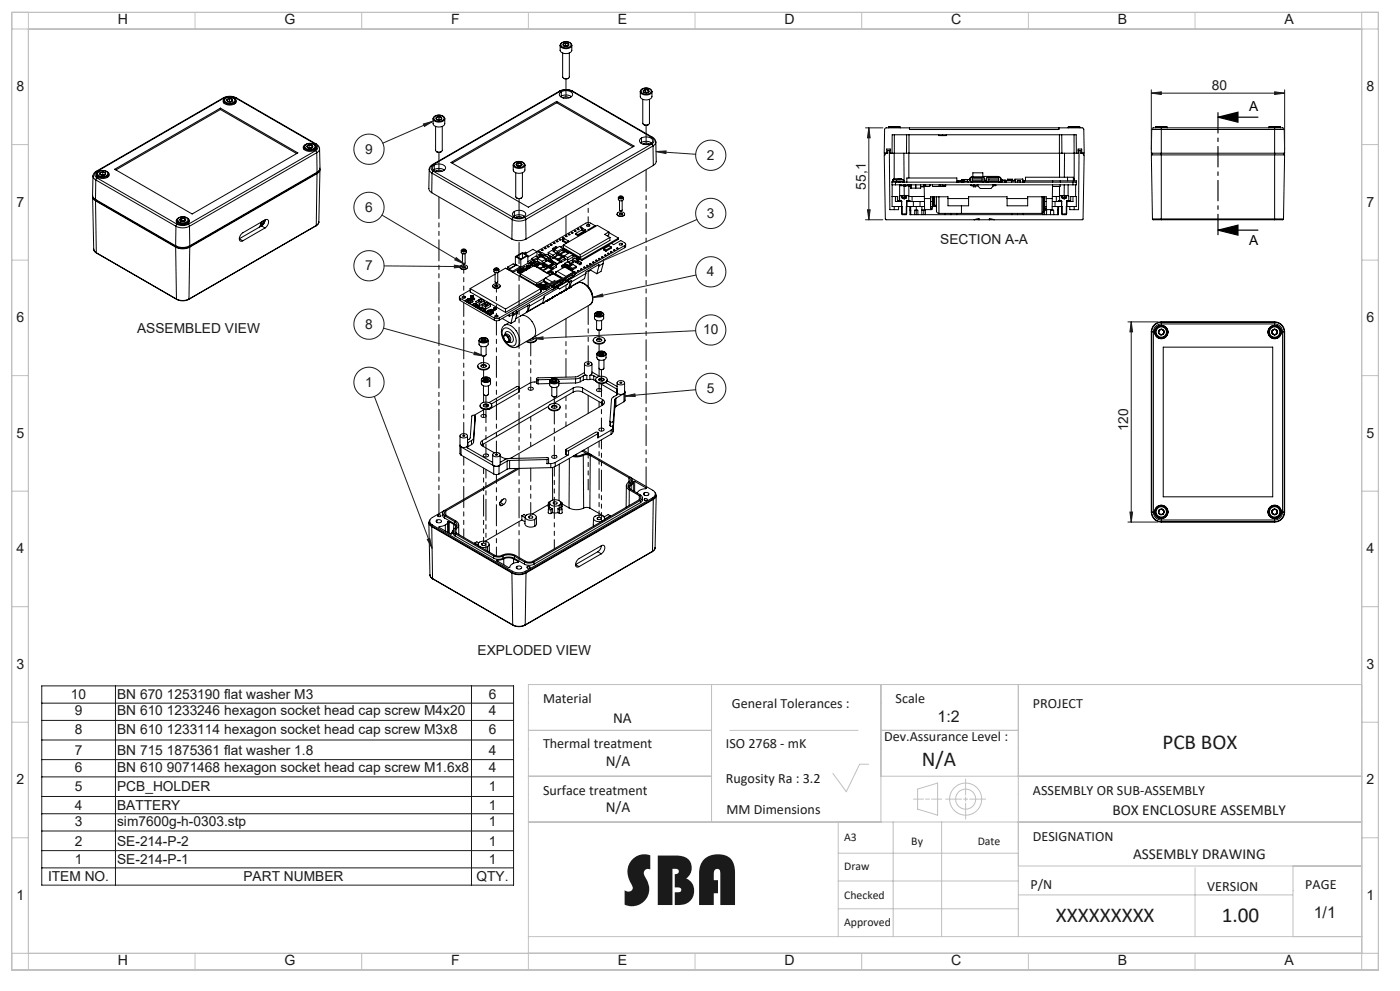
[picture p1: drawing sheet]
<svg xmlns="http://www.w3.org/2000/svg" width="420mm" height="297mm" viewBox="0 0 420 297" stroke-linecap="round" stroke-linejoin="round" font-family="sans-serif">
<defs><g id="words">
<text font-size="22.2" fill="#191924" x="186.6" y="271.2">SBA</text>
<g font-size="6.3" fill="#191924">
<text x="348.7" y="224.4">PCB BOX</text>
<text x="276.6" y="229.5">N/A</text>
<text x="316.7" y="276.4">XXXXXXXXX</text>
<text x="366.5" y="276.4">1.00</text>
</g>
<g font-size="4.8" fill="#191924">
<text x="281.2" y="216.4">1:2</text>
<text x="394.1" y="275.1">1/1</text>
</g>
<g font-size="4.6" fill="#191924">
<text x="183.9" y="216.6">NA</text>
<text x="181.7" y="229.5">N/A</text>
<text x="181.7" y="243.3">N/A</text>
<text x="333.7" y="244.2">BOX ENCLOSURE ASSEMBLY</text>
<text x="339.9" y="257.5">ASSEMBLY DRAWING</text>
</g>
<g font-size="4.2" fill="#191924">
<text x="35.3" y="7.3">H</text>
<text x="85.3" y="7.3">G</text>
<text x="135.3" y="7.3">F</text>
<text x="185.3" y="7.3">E</text>
<text x="235.3" y="7.3">D</text>
<text x="285.3" y="7.3">C</text>
<text x="335.3" y="7.3">B</text>
<text x="385.3" y="7.3">A</text>
<text x="4.9" y="27.3">8</text>
<text x="409.9" y="27.3">8</text>
<text x="4.9" y="62">7</text>
<text x="409.9" y="62">7</text>
<text x="4.9" y="96.6">6</text>
<text x="409.9" y="96.6">6</text>
<text x="4.9" y="131.2">5</text>
<text x="409.9" y="131.2">5</text>
<text x="4.9" y="165.8">4</text>
<text x="409.9" y="165.8">4</text>
<text x="4.9" y="200.5">3</text>
<text x="409.9" y="200.5">3</text>
<text x="162.9" y="210.7">Material</text>
<text x="219.6" y="212.2">General Tolerances :</text>
<text x="268.7" y="210.7">Scale</text>
<text x="309.9" y="212.2">PROJECT</text>
<text x="265.2" y="221.9">Dev.Assurance Level :</text>
<text x="162.9" y="224">Thermal treatment</text>
<text x="217.8" y="224.2">ISO 2768 - mK</text>
<text x="4.9" y="235.1">2</text>
<text x="162.9" y="238.2">Surface treatment</text>
<text x="217.8" y="234.7">Rugosity Ra : 3.2</text>
<text x="309.9" y="238.3">ASSEMBLY OR SUB-ASSEMBLY</text>
<text x="409.9" y="235.1">2</text>
<text x="217.9" y="244">MM Dimensions</text>
<text x="309.9" y="252">DESIGNATION</text>
<text x="4.9" y="269.7">1</text>
<text x="309.2" y="266.6">P/N</text>
<text x="362.2" y="267.1">VERSION</text>
<text x="391.6" y="266.5">PAGE</text>
<text x="409.9" y="269.7">1</text>
<text x="35.3" y="289.3">H</text>
<text x="85.3" y="289.3">G</text>
<text x="135.3" y="289.3">F</text>
<text x="185.3" y="289.3">E</text>
<text x="235.3" y="289.3">D</text>
<text x="285.3" y="289.3">C</text>
<text x="335.3" y="289.3">B</text>
<text x="385.3" y="289.3">A</text>
</g>
<g font-size="4.1" fill="#191924">
<text x="363.5" y="27">80</text>
<text x="109.5" y="46.1">9</text>
<text x="212.1" y="47.9">2</text>
<text x="259.7" y="56.8" transform="rotate(-90 259.7 56.8)">55,1</text>
<text x="109.5" y="63.5">6</text>
<text x="212.1" y="65.3">3</text>
<text x="282.1" y="73.1">SECTION A-A</text>
<text x="109.5" y="81">7</text>
<text x="212.1" y="82.8">4</text>
<text x="41.1" y="99.9">ASSEMBLED VIEW</text>
<text x="109.5" y="98.5">8</text>
<text x="210.9" y="100.2">10</text>
<text x="109.5" y="115.9">1</text>
<text x="212.1" y="117.7">5</text>
<text x="338.4" y="129.3" transform="rotate(-90 338.4 129.3)">120</text>
<text x="143.3" y="196.3">EXPLODED VIEW</text>
<text x="21.3" y="209.6">10</text>
<text x="35.1" y="209.6">BN 670 1253190 flat washer M3</text>
<text x="146.6" y="209.6">6</text>
<text x="22.4" y="214.3">9</text>
<text x="35.1" y="214.3">BN 610 1233246 hexagon socket head cap screw M4x20</text>
<text x="146.6" y="214.3">4</text>
<text x="22.4" y="219.9">8</text>
<text x="35.1" y="219.9">BN 610 1233114 hexagon socket head cap screw M3x8</text>
<text x="146.6" y="219.9">6</text>
<text x="22.4" y="226.1">7</text>
<text x="35.1" y="226.1">BN 715 1875361 flat washer 1.8</text>
<text x="146.6" y="226.1">4</text>
<text x="22.4" y="231.3">6</text>
<text x="35.1" y="231.3">BN 610 9071468 hexagon socket head cap screw M1.6x8</text>
<text x="146.6" y="231.3">4</text>
<text x="22.4" y="237.2">5</text>
<text x="35.1" y="237.2">PCB_HOLDER</text>
<text x="146.6" y="237.2">1</text>
<text x="22.4" y="242.7">4</text>
<text x="35.1" y="242.7">BATTERY</text>
<text x="146.6" y="242.7">1</text>
<text x="22.4" y="247.5">3</text>
<text x="35.1" y="247.5">sim7600g-h-0303.stp</text>
<text x="146.6" y="247.5">1</text>
<text x="22.4" y="253.4">2</text>
<text x="35.1" y="253.4">SE-214-P-2</text>
<text x="146.6" y="253.4">1</text>
<text x="22.4" y="258.9">1</text>
<text x="35.1" y="258.9">SE-214-P-1</text>
<text x="146.6" y="258.9">1</text>
<text x="14.4" y="264.1">ITEM NO.</text>
<text x="73" y="264.1">PART NUMBER</text>
<text x="142.9" y="264.1">QTY.</text>
</g>
<g font-size="4.1">
<text x="374.7" y="33.4">A</text>
<text x="374.7" y="73.5">A</text>
</g>
<g font-size="3.5" fill="#191924">
<text x="253.2" y="252">A3</text>
<text x="273.4" y="253.3">By</text>
<text x="293.3" y="253.2">Date</text>
<text x="253.2" y="260.9">Draw</text>
<text x="253.2" y="269.4">Checked</text>
<text x="253.2" y="277.5">Approved</text>
</g>
</g></defs>
<g fill="none" stroke="#000" stroke-width=".3">
<path d="M168 13.6a2.02 2.02 0 0 0 3.5 0v1.5a2.02 2.02 0 0 1-3.5 0zM168.1 13.5a1.96 1.96 0 0 1 3.4 .1M168.5 12.9a1.95 1.95 0 0 1 2.8 .5 1.74 1.74 0 0 1-3.1-.1zM168.8 15.9v7.1a1.15 1.15 0 0 0 2 0v-7.1M169 13.2a.84 .84 0 0 1 1-.3 .84 .84 0 0 1 .6 .8 .84 .84 0 0 1-1 .3 .84 .84 0 0 1-.6-.8zM169.7 12.9l-.7 .3 .1 .3a.84 .84 0 0 0 1.4-.1v-.3M169.7 12.9l.8 .2M169.7 13.7l-.2 .2h.6M169.7 12.9v.8M169.7 13.7l.4 .2M170.5 13.1v.6M66.1 32.8l-31.3 18.1"/>
<path d="M66.1 32.8l22.9 13.2M66.1 32.4v.4M67 29.3a4.2 4.2 0 0 1 3.9 0M67 29.3h.3M67 29.3l-38.2 22.1M67.2 30.2v.7M67.2 30.1a1.99 1.99 0 0 0 3.5 .1M67.2 30.1a1.96 1.96 0 0 1 3.5 .1M67.3 29.3a3.7 3.7 0 0 1 3.3 0M67.3 29.3l-38.2 22.1M67.5 29.5a.97 .97 0 0 0-.5 1.2 .97 .97 0 0 0 1 .7 2.13 2.13 0 0 0 2.9-1.1l-.5-.7M67.6 29.5a1.95 1.95 0 0 1 2.9 .5 1.74 1.74 0 0 1-3.1-.1z"/>
<path d="M68.2 29.8a.84 .84 0 0 1 .9-.4 .84 .84 0 0 1 .6 .8 .84 .84 0 0 1-1 .4 .84 .84 0 0 1-.5-.8zM68.8 29.5l-.7 .3 .1 .3a.84 .84 0 0 0 1.5-.1l-.1-.3M68.8 29.5l.8 .2M68.8 30.3l-.2 .1h.6M68.8 29.5v.8M68.8 30.3l.5 .1M69.2 30.4h.1M69.6 29.7v.6M70.6 29.3l24.1 13.9M70.7 30.2v.7M70.9 29.3h-.3M70.9 29.3l24 13.9"/>
<path d="M129.9 35.6v1.4a2.01 2.01 0 0 0 3.5 .1v-1.5M129.9 35.6a2.02 2.02 0 0 0 3.5 0M129.9 35.6a1.93 1.93 0 0 1 1.8-1.1 1.93 1.93 0 0 1 1.7 1.1M130.3 35a1.79 1.79 0 0 1 2.9 .5 1.84 1.84 0 0 1-3.1-.1zM130.7 37.9v7.1M130.9 35.2v.5M131 35.1a.92 .92 0 0 1 1.5 .5 .92 .92 0 0 1-.9 .4 .92 .92 0 0 1-.7-.7zM131.3 35.9h.8zM131.7 34.9l-.8 .3M131.7 34.9l.7 .3v.3a.94 .94 0 0 1-1.5 .2M131.7 34.9v.8M132.7 37.9v7.1a1.14 1.14 0 0 1-2 0"/>
<path d="M167 30.4v.4M167 30.8l-31.4 18.1M167 30.8l22.9 13.2M167.9 27.3a4.2 4.2 0 0 1 3.9 0M167.9 27.3h.2M167.9 27.3l-38.2 22M168.1 27.7a2.5 2.5 0 0 1 3.7 .5 2.36 2.36 0 0 1-3.8 .6l-.2-.7zM168.1 27.3a3.7 3.7 0 0 1 3.4 0M168.1 27.3l-38.1 22.1M168.4 27.5v1.3M168.4 28.8a2.98 2.98 0 0 1 3 .2M168.4 28.8l-.2 .2"/>
<path d="M169.1 29.2l-.2 .1M169.1 29.2l.8-.2 .8 .3M169.1 29.2v.2M169.1 23.5l.6 .2 .8-.2M171.5 27.3l24.1 13.9M171.8 27.3h-.3M171.8 27.3l24 13.9M192.1 27.5v1.4a2.01 2.01 0 0 0 3.5 0v-1.4M192.1 27.5a2.01 2.01 0 0 0 3.5 0M192.1 27.4v.1M192.4 26.9a1.84 1.84 0 0 1 3 .5 1.84 1.84 0 0 1-3.1-.1zM192.8 29.8v7.1a1.15 1.15 0 0 0 2 0v-7.1"/>
<path d="M193.1 37.3l.7 .3 .7-.3M193.2 27a.9 .9 0 0 1 1.4 .5 .91 .91 0 0 1-.9 .3 .91 .91 0 0 1-.7-.7zM193.6 26.8l-.6 .4 .2 .5a1.17 1.17 0 0 0 1.5-.3l-.3-.5M193.6 26.8l.8 .1M193.6 27.6l.6 .1h-.7M193.6 26.8v.8M193.6 27.6l-.1 .1M194.4 26.9v.7M195.6 27.4a1.96 1.96 0 0 0-3.5 0M195.6 27.4v.1M266.6 38.1l.2-.2h3.1l.2 .2M266.6 38.1h3.5"/>
<path d="M266.6 38.1v.2M270.1 38.1v.2M272.8 38.3v.5h44.9v-.5M320.5 38.1l.2-.2h3.1l.2 .2M320.5 38.1h3.5M320.5 38.1v.2M324 38.1v.2M345.5 38.8l-.1 7.1h40l-.1-7.1M345.5 38.8h2.9M346.6 38.1l.2-.2h3.1l.2 .2M346.6 38.1h3.5M346.6 38.1v.2"/>
<path d="M348.4 38.3v.5M348.4 38.3h-2.5l-.4 .5M348.4 38.8v26.8M348.4 38.8h34M348.4 38.3h34M350.1 38.1v.2M380.6 38.1l.2-.2h3.1l.2 .2M380.6 38.1h3.5M380.6 38.1v.2M382.4 38.8h2.9M382.4 38.3v.5M382.4 38.3h2.5l.4 .5"/>
<path d="M382.4 38.8v26.8M384.1 38.1v.2M27.8 59l.3 15.7 .2 .5 .6 .5M27.8 58.9l.3 .8 .6 .5M27.8 58.5l.3 .9 .5 .4M27.9 52.7l-.1 5.8M27.9 52.7l.2 .7 .6 .5M28.1 59.3l.7 .8M28.6 59.8l24.1 13.9M28.7 53.9l24.1 13.9M28.7 53.9l-.1 5.9M28.8 59.9v.2"/>
<path d="M28.8 51.4l-.6 .6-.3 .7M28.8 51.4h.3M29.1 52.2v.7M29.1 51.4a.99 .99 0 0 0-.5 1.5l.5 .4M29.1 53.3l-.4 .6M29.1 53.3l24 13.9M29.4 51.5a2.03 2.03 0 0 1 3.1 .7 2.02 2.02 0 0 1-3.4-.1zM29.4 51.5a.97 .97 0 0 0-.6 1.2 .97 .97 0 0 0 1.1 .7 2.13 2.13 0 0 0 2.9-1.1l-.5-.8M29.4 51.6a1.79 1.79 0 0 1 2.9 .5 1.84 1.84 0 0 1-3-.1zM30.1 51.8l-.1 .5M30.1 51.8v.5M30.1 51.7a.92 .92 0 0 1 1.5 .5 .92 .92 0 0 1-.9 .3 .92 .92 0 0 1-.7-.7z"/>
<path d="M30.4 52.4l.8 .1zM30.8 51.5l-.7 .3M30.8 51.5l.8 .3v.3a.94 .94 0 0 1-1.6 .2M30.8 51.5v.8M32.6 52.2h.1M32.6 52.2v.7M34.4 50.7l31.7-18.3 23.3 13.4-31.8 18.3zM91.2 44a2.01 2.01 0 0 0 3.5 0M91.2 44v.8M91.2 44h.1M91.5 43.4a.97 .97 0 0 0-.5 1.1 .97 .97 0 0 0 1.1 .7 2.13 2.13 0 0 0 2.9-1l-.5-.7M91.6 43.5a1.84 1.84 0 0 1 2.9 .5 1.84 1.84 0 0 1-3.1-.1z"/>
<path d="M92.3 43.6a.9 .9 0 0 1 1.5 .5 .91 .91 0 0 1-1 .3 .91 .91 0 0 1-.7-.7zM92.7 43.4l-.6 .4 .3 .4a1.17 1.17 0 0 0 1.4-.2l-.2-.5M92.7 43.4l.9 .1M92.7 44.2l.6 .1h-.7M92.7 43.4v.8M92.7 44.2l-.1 .1M93.6 43.5v.7M94.7 43.2l.4 .4a.99 .99 0 0 1-.4 1.6M94.7 45.2l.3 .6M94.7 45.2l-38.2 22M94.7 44a1.96 1.96 0 0 0-3.5 0M94.7 44h.1"/>
<path d="M94.7 44v.8M94.9 43.2l.7 .6 .3 .8M94.9 43.2h-.2M94.9 51.9l-38.1 22.1M94.9 51.7v.2M95 45.8l-38.2 22M95 45.8l.1 5.8M95.1 52l-38.2 22.1M95.1 52l-.2 15.6M95.1 51.6l-38.2 22.1M95.6 51.3l-.7 .6M95.9 44.6l-.2 .6-.7 .6"/>
<path d="M95.9 44.6l.1 5.8a1.33 1.33 0 0 1-.9 1.2M96 50.6l-.1 .7-.8 .7M96 50.8l-.3 15.7M128.7 56.5l.3 .9 .5 .4M128.8 50.7l-.2 5.8M128.8 50.7l.2 .7 .6 .5M129.5 57.8l24.1 13.8M129.6 51.9l24.1 13.9M129.6 51.9l-.1 5.9M129.7 49.3l-.7 .6-.2 .8M129.7 49.3l.3 .1M130 49.4a.99 .99 0 0 0-.5 1.5l.5 .4"/>
<path d="M130 51.3l-.4 .6M130 51.3l24 13.9M130 49.7a2.5 2.5 0 0 1 3.7 .5 2.36 2.36 0 0 1-3.8 .6l-.2-.7zM130.3 49.5v1.3M130.3 50.8a2.98 2.98 0 0 1 3 .2M130.3 50.8l-.3 .2M130.9 51.2l-.1 .1M130.9 51.2l.9-.2 .8 .3M130.9 51.2v.2M131 45.5l.7 .2 .7-.2M135.3 48.7l31.7-18.3 23.2 13.4-31.7 18.3zM154 49.5v1.4a2.02 2.02 0 0 0 3.5 0v-1.4"/>
<path d="M154.4 48.8a1.94 1.94 0 0 1 2.9 .5 1.73 1.73 0 0 1-1.6 .9 1.73 1.73 0 0 1-1.5-1zM154.7 51.8v7.1a1.15 1.15 0 0 0 2 0v-7.1M155 49a.96 .96 0 0 1 1.6 .4 .95 .95 0 0 1-1 .4 .95 .95 0 0 1-.7-.6zM155 59.3l.8 .3 .6-.3M155.4 49.7h.7M155.4 48.8l-.5 .4a.99 .99 0 0 0 1.7 .2l-.3-.5M155.4 48.8l.9 .1M155.4 48.8v.9M155.4 49.7h-.1M156.3 48.9v.7M157.5 49.5a2.02 2.02 0 0 1-3.5 0 1.92 1.92 0 0 1 1.7-1.1 1.92 1.92 0 0 1 1.8 1.1M157.5 49.5h.1"/>
<path d="M185.5 59.2a.87 .87 0 0 0 1.5 0v.6a.87 .87 0 0 1-1.5 0zM185.6 59a.64 .64 0 0 1 .8-.3 .64 .64 0 0 1 .4 .6 .67 .67 0 0 1-.7 .2 .67 .67 0 0 1-.5-.5zM185.9 59a.42 .42 0 0 1 .5-.2 .42 .42 0 0 1 .2 .4 .42 .42 0 0 1-.4 .2 .42 .42 0 0 1-.3-.4zM186 58.9v.3M186 59.2h-.1M186.4 58.9l.3 .1-.4 .3-.5-.1 .2-.3M186.4 58.9h-.4M186.4 59.2l.2 .1h-.6M186.4 58.9v.3M186.4 59.2h-.4M192.2 41.6a2.5 2.5 0 0 1 3.6 .5 2.36 2.36 0 0 1-3.7 .6l-.2-.7zM192.4 41.4v1.3"/>
<path d="M192.4 42.7a2.98 2.98 0 0 1 3.1 .2M192.4 42.7l-.2 .2M193.1 43.1l-.2 .1M193.1 43.1l.8-.2 .9 .3M193.1 43.1v.2M195.6 41.2l.4 .4a.99 .99 0 0 1-.4 1.5M195.6 43.1l.3 .6M195.6 43.1l-38.2 22.1M195.8 41.2l.7 .6 .2 .7M195.8 41.2h-.2M195.9 43.7l-38.2 22.1M195.9 43.7l.1 5.9"/>
<path d="M196 49.6l-38.2 22M196.7 42.5l-.2 .7-.6 .5M196.7 42.5l.1 5.8a1.33 1.33 0 0 1-.8 1.3M265.5 45.9v.5h-.2l.4 19.4 26.6 .1M266 45.9v-1.2h1.1v1.2h.5M266.8 45.1h-.5v.8h-1l.1-7.1 .4-.5h58.9l.4 .5 .2 7.1h-1.1v-.8h-.5M266.8 45.1h.3M266.8 45.1l.2 17.7h2.6v-.9M267.6 45.9h4.3M267.6 45.9l.1-5.5h55.2v5.5M267.6 54.4h.1M267.6 55.4v3.5"/>
<path d="M267.8 54.3v.3M267.9 54.3h.1M267.9 53.8h1v.5M267.9 53.8l-.1 .5M267.9 53.8v.5M268 53.7h1.5M268 53.7v.1M268.3 53.6l1.2 .1M268.3 53.6l-.3 .1M268.3 40.4v13.2M268.6 58.9v1.5h1.9M268.6 58.9h.6v1.5"/>
<path d="M268.6 58.9h-1v3h3v2.4h1.3v-2.4h2.1M268.6 54.6h-1v.8h1M268.6 54.6v.8M268.6 54.6h53.3M268.6 55.4h53.3M269.1 54.3h-1.4v.3M269.5 53.7v.1M269.5 54.6v-.3h.4v.3M269.6 53.5v.3M269.6 53.5h.1M269.6 53.5h.9v.3M269.9 58.9l-.1 1.2"/>
<path d="M270 55.4l-.1 3.3M270 55.6h3.2M270.1 54.6v-.3h.7v.3M270.3 55.4v.2M270.5 58.6l-.6 .1v1.4M270.5 58.6h.1M270.5 58.6l.1 .1M270.6 58.6h1.4M270.6 59.3h.1M270.6 58.7v.6M270.6 59.3h1.3M270.6 59.3l.7 .4 .6-.4"/>
<path d="M270.8 58.6h.7M270.8 58.6l-.2 .1M270.8 58.6v.7M271 54.6v-.3h.3v.3M271.1 54.3v-.5h-2.1l.1 .8M271.2 45.9v8.4M271.2 55.4v.2M271.2 55.6v.2M271.2 55.8l.1 2.8M271.5 58.6h.5M271.5 58.6v.7M271.5 55.4v.2"/>
<path d="M271.8 55.6l-.6 .2M271.9 58.7v.6M271.9 45.9h.8M272 58.6l.6 .2M272 58.6l-.1 .1M272 40.4l-.1 5.5M272.1 54.6v-1.3h15v1.3M272.3 55.4v.2M272.4 55.4v.2M272.6 55.6v4.5M272.6 55.8h.7M272.6 58.9h1"/>
<path d="M272.7 45.9v7.4M272.7 45.9h45.9M272.7 40.4v5.5M272.8 55.4v.2M273.2 55.4l.1 1h1.4v-1M273.3 55.4v1M273.6 58.9h3.7M273.6 58.9v1.5M274.7 56h.1M274.7 55.4v1h1.5v-1M276.1 55.4v1M276.2 55.9h1.1v-.5l.1 7.4h2.2l.5-2v-1.8"/>
<path d="M277.1 55.9l-.9 .1M277.3 55.6h.4M277.3 59.5h1.9M277.7 55.4v.5h1.2v-.5M279 55.4l-.1 .2M279.7 55.4v.5h2v-.5M279.8 59v2.4M279.9 59v2l-.4 1.6h-.3M280.4 59v2.5M280.9 59v2.9a1.55 1.55 0 0 0 .8 2.1M281.6 40.4v.2h1.2M281.7 59v5"/>
<path d="M282.3 55.4v.5h1.4v-.5M282.8 40.4v.2M282.8 55.4v.2h.8v-.2M283.9 40.4v.2h-1.1M284.4 59.5h6.2M287.5 54.2v.4M287.6 54.2v.4M288.4 54.2v.4M288.6 54l-.1 .1M288.6 54.1l-.4 .1M288.8 54.2v.4M289.1 54.6v-.3h1.3v.3"/>
<path d="M289.2 54.3l-2-.1v.4M289.3 54.3v-.5h1v.5M290.9 53.8h-2.3v.4M291.2 53.3l3.6-.1 .4 .3v.5l-.4 .4h-3.3l-.4-.4zM291.4 55.4v.2h.8v-.2M291.6 54.6a.8 .8 0 0 1-.7-.8 .8 .8 0 0 1 .7-.8h3.1a.8 .8 0 0 1 .7 .8 .8 .8 0 0 1-.7 .8M291.7 53.6h3v.4h-3zM291.9 53v-1.2h3v1.2M292 55.6v.4h.7v-.4M292.2 55.5h.1M292.3 55.4v.2h.9v-.2M293.3 55.4v.3l.8 .8h3.2l.6-.7v-.4"/>
<path d="M294.9 54.6h.1M295.1 54.5v.1M295.3 54.2h.6M295.8 54.2v.4M296 54.3v.3M296.2 53.3l3.6-.1 .4 .3v.5l-.4 .4h-3.4l-.4-.4zM296.6 53.6h3v.4h-3zM298.3 55.4v.2h.4v-.2M299.3 53l-4.2-.1v.2M299.8 54.6h.1M300.2 54.4v.2M300.3 53.9a.72 .72 0 0 0-.6-.9h-3.2a.8 .8 0 0 0-.6 .8 .8 .8 0 0 0 .6 .8"/>
<path d="M300.3 53.9l-.1 .5-.5 .2M300.3 53.9h.3v.7M300.6 54.3h-.3v.3M300.6 54.1h.7v.5M300.7 54.1l.9-.2v.3M301.3 54.3h.1M301.3 54.2h.4v.4M301.7 54.3h.1M302 54.2h-.2v.4M302 54.6v-.5h1.5v.5M302.1 59.5h6.2M302.3 54.1l1.6-.2v.3"/>
<path d="M303.5 54.2h1.2v.4M303.7 53.9v-.2h-1.5v.4M303.9 54.1v.1M304.5 54.2v-.5h2.4l-.1 .9M305.3 54.6v-.5h.8v.5M305.3 54.1v.5M306 54.1v.5M306.8 53.7v.9M306.8 54.2h.4v.4M307.3 54.6v-.4h15.6v1.2h-1M307.6 54.2v-1.1h14.4v1.1M312.6 59v5"/>
<path d="M312.9 59v4.6M313.2 59v4.3M313.3 59v3.7M313.9 59.5h1.8M315.7 58.9h1.2M315.8 54.2v.4M316.9 58.9h1M316.9 58.9v1.5M317.8 40.4l.1 12.7M317.9 55.9v4.2M318 55.4v.5h-2.2v-.5l-.2 7.4M318.1 54.2v.4"/>
<path d="M318.5 40.4l.1 5.5M318.5 58.6l-.6 .2M318.5 58.6h.1M318.5 58.6l.1 .1M318.5 58.6h1.5M318.6 45.9h3.6M318.6 58.7v.6M318.6 59.3h.1M318.6 59.3h1.3M318.6 59.3l.7 .4 .6-.4M318.7 58.6h.7M318.7 58.6l-.1 .1"/>
<path d="M318.7 58.6v.7M319.3 55.4l-.1 3.2M319.4 45.9l-.1 7.2M319.4 58.6h.5M319.4 58.6v.7M319.9 59.3h.1M320 58.6l.6 .1v1.4M320 58.6l-.1 .7M320.3 53.1v1.1M320.4 55.4v3.2M321.9 54.6h1M321.9 54.6v.8"/>
<path d="M321.9 58.9h-.7v1.5M321.9 58.9v1.5h-1.8M321.9 58.9h1v3h-3v2.4h-1.3v-2.4h-2.1M322 53.6l.3 .1M322 53.7h.3M322.2 40.4v5.5M322.2 45.9h.7M322.3 45.9v7.7M322.3 53.7v.5M322.7 55.4v3.5M322.9 54.6h.1M322.9 45.9h.5v-1.2h1.1v1.2"/>
<path d="M323.4 45.1h.3M323.7 45.1l-.1 17.7h-2.6l-.1-.9M325 45.9v.5h.3l-.5 19.4-26.5 .1M345.6 45.9v.5M385.1 45.9v.5M28.1 74.6l.3 .8 .5 .4M28.7 60.2l24 13.9M28.7 60.2l.2 15.5M28.8 60.1l24.1 13.9M28.9 75.7v.1M28.9 75.7l24 13.9M28.9 75.8l24.1 13.9"/>
<path d="M52.7 73.7l.5 .2a4.8 4.8 0 0 0 3.7-.2M52.7 74.1a4.7 4.7 0 0 0 4.2 0M52.7 74.1l.2 15.5M52.8 67.8a4.5 4.5 0 0 0 4 0M52.8 67.8l-.1 5.9M52.9 74a4.3 4.3 0 0 0 3.9 0M52.9 73.7v.3M53.1 66a1.92 1.92 0 0 1 1.8-1 1.92 1.92 0 0 1 1.7 1.1M53.1 67.2a3.7 3.7 0 0 0 3.4 0M53.1 67.2l-.3 .6M53.4 65.4a.97 .97 0 0 0-.5 1.1 .97 .97 0 0 0 1 .7 2.13 2.13 0 0 0 2.9-1l-.5-.8M53.5 65.4a1.94 1.94 0 0 1 2.9 .5 1.73 1.73 0 0 1-1.6 .9 1.73 1.73 0 0 1-1.5-1z"/>
<path d="M54.1 65.6a.96 .96 0 0 1 1.6 .4 .95 .95 0 0 1-.9 .4 .95 .95 0 0 1-.8-.6zM54.5 66.3h.7M54.5 65.4l-.5 .4a.99 .99 0 0 0 1.7 .2l-.3-.5M54.5 65.4l.9 .1M54.5 65.4v.8M54.5 66.2l-.1 .1M54.5 66.2l.8 .1M55.4 65.5v.7M56.5 67.2l.3 .6M56.6 66.1a2.03 2.03 0 0 1-3.5-.1v.8M56.6 66.1v.7M56.6 66.1h.1"/>
<path d="M56.8 73.7v.3M56.8 67.8l.1 5.9M56.9 74.1l-.2 15.5M78.2 67.5l-.4 .6M78.2 67l.4 .6M78.2 67v.9M78.5 66.5l-.3 .5M78.5 67.7l-6.7 3.9 1 .6M78.5 67.7l1 .6M79.2 66.6l-.4 .3 .2 .3M79.2 66.6h.2M79.2 66.6v.4"/>
<path d="M79.4 66.5l-.5 .2 .1 .5M79.5 66.2l-.7 .1M79.5 66.2a.72 .72 0 0 0-1 .3 .72 .72 0 0 0 .2 .9l.1 .1M79.5 68.3a1.73 1.73 0 0 0 .7-2.5l-.7 .1-6.6 3.8a1.73 1.73 0 0 0-.8 2.6l.7-.1M79.5 68.3l-6.7 3.9M79.5 65.9l-.3 1.1-.7 .7M94.8 67.7l-38.2 22M94.9 67.6l-.1 .1M94.9 67.6l-38.2 22M95.6 66.6l-.1 .5-.7 .6M95.6 66.6l-.1 .5-.6 .5M95.7 66.5l-.1 .1"/>
<path d="M138.2 79.7a1.3 1.3 0 0 1 2 .4 1.22 1.22 0 0 1-1.1 .6 1.22 1.22 0 0 1-1.1-.8zM138.4 75.1a.87 .87 0 0 0 1.5 0v.6a.87 .87 0 0 1-1.5 0zM138.6 74.8a.62 .62 0 0 1 .7-.2 .62 .62 0 0 1 .4 .6 .71 .71 0 0 1-.7 .2 .71 .71 0 0 1-.5-.5zM138.7 79.9a.39 .39 0 0 1 .5-.2 .39 .39 0 0 1 .2 .5l-.5 .1zM138.7 74.9a.38 .38 0 0 1 .5-.2 .38 .38 0 0 1 .2 .5h-.6zM138.7 76v2.8a.46 .46 0 0 0 .8 0v-2.8M138.8 79h.6M138.9 74.8l-.2 .2 .4 .2 .5-.2-.2-.2M138.9 74.8h.5M138.9 75.1l-.1 .1 .6-.1M138.9 74.8v.3M138.9 75.1h.5"/>
<path d="M139.4 74.8v.3M153.6 71.6l.5 .3a4.8 4.8 0 0 0 3.7-.3M153.7 65.8a4.5 4.5 0 0 0 4 0M153.7 65.8l-.1 5.8M154 65.2a3.7 3.7 0 0 0 3.4 0M154 65.2l-.3 .6M154 63.6a2.5 2.5 0 0 1 3.7 .5 2.36 2.36 0 0 1-3.8 .6l-.2-.7zM154.3 63.4v1.3M154.3 64.7a2.98 2.98 0 0 1 3.1 .2M154.3 64.7l-.2 .2M154.6 79.1l-.3 .2M154.6 76.9v2.3l.4 .2"/>
<path d="M154.6 76.9l1.6 .9M154.7 79.6l-.7-.5-1.7 1M155 76.9l1.7-1 1.3 .7-1.8 1zM155 65.1l-.2 .1M155 65.1l.8-.2 .8 .3M155 65.1v.2M156 80v.4l-2.1 1.3M156 80l-1-.6-2.3 1.3M156 80l-2.2 1.3M156.2 77.8v2.3M156.7 75.9v1.4M157.4 65.2l.3 .6"/>
<path d="M157.7 65.8l.1 5.8M158 79.7v.3l.2 .2M158 79.7l.2 .2M158 75.8l-.3-.2-.6 .3M158.2 79.9v.8l-.5 .3M158.4 76.6v2.3l-2.2 1.2M158.4 76.6l-1.7-.9-2.1 1.2M158.4 76.6l-2.2 1.2M158.7 78.9l.6 .5M158.7 78.9l.5 .2M158.7 79.6l-.5 .3M158.7 79.6l-.2-.2-.5 .3"/>
<path d="M158.7 79.6h.1M158.9 78.7h.1M159 78.7l.5 .3M159 78.7h.1M159.1 79.7l-.2-.1-.7 .3 .3 .2M159.1 79.7v.4l-.6 .3M159.1 79.7l-.6 .4M159.2 79.2l.1 .1M159.2 79.1v.1M159.3 78.4l1.6 1M159.3 78.4v.1M159.3 78.4l.5-.3 .7 .4"/>
<path d="M159.3 79.3v.1M159.3 78.5l-.6 .4M159.4 79.3l-.1 .1M159.4 79.2l-.1 .1M159.5 78.9l-.1 .5 .6 .4M159.6 77.7l-1.2 .7M159.6 77.4v.5l.6 .3M159.6 77.4l.6 .4M159.8 78.9l1 .6M159.8 78.9l-.6 .3M159.8 78.9l-.6 .2M159.8 78.9l-.4 .2 5.8 3.4"/>
<path d="M159.9 78.8v.2M159.9 78.8l.4-.2 1 .6M160.2 77.8v.4M160.2 79.6l-4.2 2.4M160.4 79.7h.1M160.5 78.7h-.1M160.5 78.5v.2M160.5 78.5l-.6 .3M160.8 79.5l-.1 .4M160.8 79.7l1.3 .7M160.8 79.5l-.4 .2M161.1 75.4l-.1 1.5"/>
<path d="M161.1 75.4l-2.7 1.6M161.1 75.4l-1.2-.7-2.4 1.4M161.3 77.6l-1.1 .6M161.3 77.5v.7l1.4 .8M161.3 77.5l1.4 .8M161.3 77.5l1-.6 1.4 .8M161.3 79.2v.3l-.4 .2v-.3M161.3 79.4h.1M161.3 79.2l-.4 .2M161.4 79.1v.3M161.4 77.1v.3M161.4 77.1l-1.2 .7"/>
<path d="M161.4 77.1l-.6-.4-1.2 .7M161.6 75.4l.4 .1-.3 .1zM161.7 76.3v.4l.4 .3M161.7 76.3l.7 .4M161.8 78.9l-.9-.5-.4 .2 .9 .5M161.8 78.9v.3l-.4 .2M161.8 78.9l-.4 .2M162 75.4v.2M162.1 75.9l.4-.3 1.1 .6M162.1 75.9v.2M162.1 75.9l1 .6M162.1 76.1l.7 .4"/>
<path d="M162.1 76.1l-.4 .2M162.4 76.7v.2M162.5 74.9l.4 .1-.3 .1zM162.7 78.3v.7M162.8 79.2l.2-.2 .7 .4M162.8 79.2v.2l1.3 .7M162.8 79.2l1.3 .7M162.8 76.5l-.4 .2M162.8 76.5v.4l-.2 .1M162.8 76.7l.2 .1M162.8 74.9v.1M162.9 76.9l1.2-.7 1.8 1"/>
<path d="M162.9 76.9l1 .7M162.9 76.9v.3M163.1 76.5v.3M163.1 79.1v-.3l1.5 .8M163.2 79.8l-1.1-.7-1.1 .7v.3M163.2 79.8v.3M163.2 79.8l-1.1 .6M163.4 74.4h.4l-.2 .2zM163.4 79.7v.1M163.5 76.6l1 .6v.5M163.5 76.6l1.1 .6-.1 .5M163.6 76.2l-.5 .3"/>
<path d="M163.6 76.2v.3M163.7 79.4h.1M163.7 78l.2 .1M163.7 77.7l-1 .6M163.7 77.7v.7M163.7 74.3v.2M163.9 77.6l1.3-.8v.6l-1.3 .7M163.9 77.6v.5M164.1 79.9v.2M164.3 73.9h.4l-.3 .1zM164.3 79.8l-.6-.4-.3 .4M164.3 79.8l.3 .1"/>
<path d="M164.3 79.8l-.2 .3M164.3 79.8l-.2 .1M164.5 75.7l1-.6 1.4 .8M164.5 75.7v.7M164.5 75.7l1.4 .8M164.5 78.2l1.3 .7M164.5 78.2l.3-.2 1.3 .8M164.5 78.2v.1M164.6 79.6v.3M164.6 73.8v.2M164.8 79.9l.4 .4M164.8 79.9l.4 .2"/>
<path d="M164.9 78v.1M164.9 78l.5 .3M165.1 77.8l1-.5 2 1.2M165.1 77.8v.1M165.1 77.8l2.1 1.2M165.2 77.9l-.3 .1M165.2 73.3l.4 .1-.2 .1zM165.2 79.8v.6l.6 .3M165.2 79.8l.6 .4M165.4 78.3l.3-.1v.2M165.4 78.3v.1M165.5 73.3v.2"/>
<path d="M165.7 78.4l1.5 .8M165.7 78.4l-.2 .1M165.7 79l-1.5-.9-1.5 .9M165.7 79.1h.1M165.7 79v.3l-1.1 .6M165.7 79l-1.1 .6M165.7 74.5l.4 .4M165.7 74.5l.4 .2M165.8 78.9v.2M165.9 76.5v.7M166 79.4l-.2-.1-1 .6M166.1 78.8l-.3 .3"/>
<path d="M166.1 78.8l-.3 .1M166.1 72.8l.4 .1-.3 .1zM166.1 74.7v.2M166.2 74.9h-.1M166.2 74.8v.1M166.2 74.8v.2M166.2 74.8l1.7-1 6.6 3.9M166.4 77.1v.4M166.4 77.1l1 .6M166.4 74.6v.1M166.4 74.6h.1M166.4 72.8v.2"/>
<path d="M166.9 79.5v.6l-1.1 .6M166.9 79.5l-1.1 .7M166.9 79.5l-.6-.3-1.1 .6M166.9 75.9v.7l-1 .6M166.9 75.9l.3 .2M166.9 75.9l-1 .6M167 72.3l.4 .1-.3 .1zM167 74.3l-.6 .3M167.1 74.1l-.3-.2-1.1 .6M167.1 74.1l-1 .6M167.1 74.1v.2M167.2 79v.2"/>
<path d="M167.2 75.3l-1-.5v.7M167.2 75.3v.8M167.3 72.3v.2M167.4 77.7v.4l.4-.3M167.5 75.6v.6l.6 .3M167.5 75.9l-.3 .2M167.5 75.6l.6 .4M167.8 77.7v.6l.6 .3M167.8 77.7l.6 .4M167.9 71.8h.4l-.3 .2zM168.1 78.5v.2l-.9 .5M168.1 78.5l-.9 .5"/>
<path d="M168.1 76v.5M168.2 76.2v.4l1 .6M168.2 76.5h-.1M168.2 76.2l1 .6M168.2 71.8v.1M168.4 78.1v.5M168.5 79.6v.4l.5 .3M168.5 79.6l.4-.2 1 .5M168.5 79.6l.8 .5M168.6 77l-1.2 .7M168.6 77l-1.1-.6-1.1 .7M168.6 77v.3"/>
<path d="M168.8 71.3h.4l-.2 .2zM168.8 71.9v.4l1.1 .6M168.8 71.9l1.2 .7M168.8 71.9l.6-.3 1.2 .7M168.9 75.1v-.7l-1.7 .9M168.9 74.8l1.8 1M168.9 75.1l-.1 .1M169 79.4l.6-.3 .6 .3M169 79.4h.1M169 73.4v.9l5.1 2.9M169 73.6l-.8 .4M169 73.4l5.1 2.9"/>
<path d="M169.1 71.2v.2M169.2 75.4l-1.1 .6M169.2 75.4l-.6-.4-1.1 .6M169.2 75.4v.2M169.2 76.8v.4M169.3 76.6l1 .6M169.3 77.1l-.1 .1M169.3 76.6v.7M169.3 76.7l-.1 .1M169.4 78.9l.8-.4 1.1 .6M169.4 78.9v.3M169.4 78.9l1.1 .6"/>
<path d="M169.5 77.4v.6l-1.1 .6M169.5 77.5l.8 .4M169.5 77.4l-.6-.3-1.1 .6M169.5 77.4l-1.1 .7M169.6 79.7h.1M169.7 70.8h.4l-.3 .1zM169.8 79.9l-.2 .1M169.8 79.6l-.5-.4 .6 .4M169.8 79.9h.1M169.8 79.6l-.2 .1M169.8 79.6v.4M169.9 79.6v.3"/>
<path d="M170 72.6v.3M170 70.7v.2M170.2 79.7l.3 .2M170.2 79.4v.4l-.3 .1M170.2 79.4l-.3 .2M170.3 77.2v.7M170.5 76l-1-.6-1.3 .8M170.5 79.5v.4M170.6 70.2l.4 .1-.2 .1zM170.6 72.3l-.6 .3M170.6 72.3v.2M170.8 79.9v.4l1 .5"/>
<path d="M170.8 79.9l1 .5M170.9 70.2v.2M171.3 79.1l-.8 .4M171.3 79.1v.3l-.8 .5M171.5 69.7l.4 .1-.2 .1zM171.7 77.7l.6-.4 1.1 .7M171.7 77.7v.4l1.1 .6M171.7 77.7l1.1 .6M171.8 69.7v.2M171.9 76.5l1.1 .7M171.9 76.3v.7l-1.6 .9M171.9 76.3l-1.6 .9"/>
<path d="M171.9 76.3l-1-.6-1.6 .9M172 78.4l-.6-.4-.9 .6M172 78.4v.3l-.7 .5M172 78.4l-.9 .6M172.4 69.2h.4l-.3 .2zM172.7 69.2v.1M172.7 69.9v.4l.7 .3M172.7 69.9l.7 .4M172.8 78.3v.4M172.9 79.8l-1.1 .6M172.9 79.8v.4l-1.1 .6M172.9 79.8l-1-.5-1.1 .6"/>
<path d="M172.9 77.2v.3l.6 .3M172.9 77.2l.3-.1 .5 .3M172.9 77.2l.6 .3M173.3 68.7h.4l-.3 .2zM173.4 70.3v.3M173.4 78l-.6 .3M173.4 78v.3M173.5 77.5v.3M173.6 68.6v.2M173.7 77.6l.8 .5M173.7 77.4v.3l-.2 .1M173.7 77.4l-.2 .1"/>
<path d="M174 78.9l-.8-.4v.4l.8 .4M174 78.9v.4M174.1 76.3v.9M174.2 68.2h.4l-.3 .1zM174.4 78.7v.4l-.4 .2M174.4 78.7l-.8-.5-.8 .5M174.4 78.7l-.4 .2M174.4 68.7v.3M174.4 68.7l.4-.2 .9 .5M174.4 68.7l.9 .5M174.5 68.1v.2M174.5 77.7v.4"/>
<path d="M175.2 69.3v.3l-1.8 1M175.2 69.5l.1 .1M175.2 69.3l-1.8 1M175.2 69.3l-.6-.4-1.9 1M175.3 69.2v.4M175.7 69v.4l-.4 .2M175.7 69l-.4 .2M176 79.6h.4l-.3 .1zM176 67.4a.44 .44 0 0 1 .5-.2 .44 .44 0 0 1 .3 .5h-.7zM176.3 79.5v.2M176.8 67.3v.4M176.9 79.1h.4l-.3 .1z"/>
<path d="M177.2 79v.2M177.7 78.5l.5 .1-.3 .1zM178.1 78.5v.2M178.5 67.6l-1.5-.8h-1.1l-14.9 8.6M178.5 67.6l-2.1 1.3 .2 .1M178.5 67.6v.3M178.6 78l.5 .1-.3 .1zM179 78v.2M179.5 77.5h.5l-.2 .2zM179.7 79.7v-.4l-3.9 2.2v.5M179.7 79.7l-.6 2.3M179.9 77.5v.1"/>
<path d="M180.4 77h.5l-.3 .1zM180.8 76.9v.2M181 79l-1.3 .7M181 79l-.7 2.3-1.2 .7M181 77.9v1.1M181.1 74.6v.3l.7 .4M181.1 74.6l.7 .4M181.3 76.5h.5l-.3 .1zM181.7 76.4v.2M181.8 75v.3M182.2 75.9l.5 .1-.3 .1zM182.6 75.9v.2"/>
<path d="M182.6 69.5l-1.2 .7 1.6 1M182.6 69.5l-3.4-2-10.2 5.9M182.6 69.7l3 1.7M182.6 69.5v.9l-.4 .3M183 71.2v.8l-8.9 5.2M183 71.2l-8.9 5.1M183.1 75.4l.5 .1-.3 .1zM183.4 74v.4l-1.6 .9M183.4 74l-.6-.3-1.7 .9M183.4 74l-1.6 1M183.4 72.9l.7 .4 2.1-1.2 1.2 .7a.43 .43 0 0 1 .3 .4 .43 .43 0 0 1-.3 .4M183.5 75.4v.2"/>
<path d="M184 74.9l.5 .1-.3 .1zM184.4 74.9v.1M184.9 74.4h.5l-.3 .2zM185.1 64.1a1.2 1.2 0 0 0 1.2 .8 1.2 1.2 0 0 0 1.1-.8M185.3 63.8a1.31 1.31 0 0 1 2.1 .4 1.22 1.22 0 0 1-1.2 .6 1.22 1.22 0 0 1-1-.8zM185.3 74.3v.2M185.6 71.4v.3l-11.1 6.4M185.6 71.4l-11.1 6.3M185.8 73.1a.44 .44 0 0 1 .5-.2 .44 .44 0 0 1 .3 .5l-.5 .1zM185.8 64.2l.5-.2 .4 .2M185.9 60.1v2.8l.3 .3 .4-.2 .1-2.9M185.9 64a.43 .43 0 0 1 .5-.2 .43 .43 0 0 1 .2 .5 .43 .43 0 0 1-.4 .1 .43 .43 0 0 1-.3-.4z"/>
<path d="M186 63.1h.5M186.6 73v.4M187.4 73.6l-14.9 8.6M187.4 73.6v.6M187.4 74.2l-16.9 9.8M187.7 73.2v.7l-.3 .3M268.3 61.9v.9M269.5 60.4v-.3h1v1.8M270.4 60.1h.1M270.4 60.2l.1 .2M270.5 60.4h.1M271.3 64.1v.2"/>
<path d="M272 60.4h.1M272.1 60.4h1.9M272.2 60.1l-.2 .3M272.9 61.9l.1 2.4h44.5l.1-2.4M273 63h.2v1.3M273 60.4v-.3h-.9l-.2 4-1.4-.1v-3.6M273.2 61.9v1.1M274 60.4h2M274 61.9h2M274 60.4v1.5M274.4 64.3v-1.3h.9l.1 1.3M274.9 61.9v2.4"/>
<path d="M276 60.4h1.3M276 61.9h1.4M276 60.4v1.5M276.5 61.9l.1 1.1M277.1 63h-.6l.1 1.3M277.1 63h.5v1.3M277.1 63v1.3M279.2 60.4h.5M279.2 61.9h.4M279.2 62.8v-3.8h5.2v2.7h6.2v-2.7h11.5v2.7h6.2v-2.7h5.6v3.8M279.8 61.9h1.1M279.9 61.5h.5"/>
<path d="M280.4 61.5l.4 .1 .1 .4M281.7 64h30.9M283.5 64v.3M285.3 64v.3M287 64v.3M288.4 61.7v2.3M292.3 65.9l1.4-.4v.4M292.3 65.9h1.4M293.7 65.9h3.1M296.8 65.9v-.4l1.5 .4M296.8 65.9h1.5M303.5 64v.3"/>
<path d="M305.3 64v.3M307 64v.3M312.9 63.7v.6M312.9 63.6l-.3 .4M313.2 63.3l-.3 .3M313.3 62.8h2.3M313.3 62.8l-.1 .5M313.3 60.4h.6M313.3 61.9h.6M313.3 62.1l.2 .3h.4M313.4 64.3l-.1-1.3h.7v1.3M313.9 62.8v.2"/>
<path d="M315.1 64.3l.1-1.3h.9v1.3M315.6 62.8v.2M315.7 61.9h.8M315.7 60.4h.8M316.5 60.4h2M316.5 60.4v1.5M317.3 61.9v1.1M317.5 60.4v-.3h1v1.8M317.6 63h-.3v1.3M318.4 60.1h.1M318.4 60.2l.1 .2M318.5 60.4h.1"/>
<path d="M319.3 64.1v.2M320 60.4h.1M320.2 60.1l-.2 .3M321 60.4v-.3h-.9l-.2 4-1.4-.1v-3.6M322.3 61.9v.9M345.7 65.6h2.7M345.7 65.6l-.3-19.2h40l-.4 19.2M345.7 65.6l.3 .3h2.4M348.4 65.6v.3M348.4 65.6h34M348.4 65.9h34M382.4 65.6h2.6"/>
<path d="M382.4 65.6v.3M385 65.6l-.2 .3h-2.4M52.9 89.6a4.2 4.2 0 0 0 3.8 0M52.9 89.6l.1 .1M53 89.7a4 4 0 0 0 3.6 0M56.7 89.6l-.1 .1M137.8 89v.8l.3 .3M138 80a1.2 1.2 0 0 0 1.1 .8 1.2 1.2 0 0 0 1.2-.8M138.1 89.4l10.2 5.9M138.1 89.4v.7M138.1 90.1l10.2 5.9M138.7 89a.44 .44 0 0 1 .5-.2 .44 .44 0 0 1 .3 .5h-.7z"/>
<path d="M138.7 80.1l.4-.2 .5 .2M139.5 88.9v.4M139.6 90v.2l1.3 .8M139.6 90l1.3 .8M140.2 89.7l.2 .7M140.2 89.6l-.6 .4M140.3 89.6a.44 .44 0 0 1 .5-.2 .44 .44 0 0 1 .3 .5h-.7zM140.4 89.9v.5M140.4 89.7a.33 .33 0 0 1 .4-.2 .33 .33 0 0 1 .2 .4h-.4zM140.5 89.7l.1 .2M140.9 89.7v.2M140.9 90.8v.2"/>
<path d="M141 89.6v.3M141 86.9l-2.9 1.7a.44 .44 0 0 0-.3 .4 .44 .44 0 0 0 .3 .4M141 86.5v1l10.7 6.1M141 86.5l10.7 6.1M141.2 89.7l-.1 .7h-.7M141.2 89.9l.6 .4M141.6 89.5h.1M141.7 91.3l1 .6M141.7 91.3h.2M141.8 90.3v.2l-.9 .5M141.8 90.3l-.9 .5M141.9 91.3l.5 .3"/>
<path d="M141.9 91.3l.5-.3 .5 .3M141.9 88.9v-.3h-.7v.4h.4M141.9 88.8h-.7M142 89.4v-.5h-.4v.9h.8v-.4h-.8M142 89.3h-.4M142.3 91.1l-.6 .2M142.4 89.6h-.8M142.4 91.7l.3 .1M142.4 91.6v.1M142.7 91.8v.1M142.8 90.3v.7l1.1 .6M142.8 90.3l1.1 .6"/>
<path d="M142.8 91.8l-.1 .1M142.9 91.4l1.5 .9M142.9 91.4l-.5 .3M142.9 91.3l-.5 .3M142.9 91.3v.1M143.1 91.5l-.4 .3M143.5 92l-.7-.3v.2l1.5 .8M143.5 92v.3M143.5 92.3h.1M143.6 90l.1 .4M143.6 89.9a.4 .4 0 0 1 .5-.2 .4 .4 0 0 1 .3 .5h-.5zM143.7 90.2v.2"/>
<path d="M143.7 91.9l-.2 .1M143.8 91.9l-.3 .2 .6 .3M143.9 90.9v.7M144.1 92.4v.4l1 .5M144.3 92.7l.6 .3M144.3 92.7l.5-.3 .5 .3M144.4 92.3l-.3 .1M144.4 92.3v.2M144.5 90l-.1 .4h-.7M144.6 91.4v.6l1.1 .7M144.6 91.4l1.1 .6M144.7 92.5l-.6 .2"/>
<path d="M144.9 93v.1M144.9 93.1l.2 .1M145.1 93.2v.1M145.3 90.1v.7l-1.4 .8M145.3 90.1l-1.1-.6-1.4 .8M145.3 90.1l-1.4 .8M145.3 92.9l.3 .1M145.3 92.9l-.4 .2M145.3 92.7l-.4 .3M145.3 92.7v.2M145.4 91l.2 .5M145.5 90.9a.4 .4 0 0 1 .5-.1 .4 .4 0 0 1 .2 .4h-.6z"/>
<path d="M145.6 93l-.5 .3M145.6 93l-.5 .2M145.6 91.2v.3M145.7 93.5v.2l1.3 .8M145.7 93.5l1.3 .7M145.7 92v.7M146.3 93.2l.1 .6M146.3 93.1l-.6 .4M146.3 91l-.1 .5h-.6M146.4 93.4v.4M146.5 93.1a.33 .33 0 0 1 .4-.2 .33 .33 0 0 1 .2 .4h-.6zM146.6 93.2l.1 .2"/>
<path d="M147 93.2v.2M147 94.2v.3M147.1 93v.3M147.1 91.2v.6l-1.4 .9M147.1 91.2l-1-.6-1.5 .8M147.1 91.2l-1.4 .8M147.2 93v.4h-.8M147.2 93h-.8v.4M147.2 92.8v.2M147.2 92.8l.5 .4M147.2 92.8l.2-.1 .5 .3M147.3 93.4l.6 .3"/>
<path d="M147.7 93.4l-.4-.2-.1 .6h-.8M147.7 93.2v.2M147.8 85.7a1.21 1.21 0 0 0 1.1 .7 1.21 1.21 0 0 0 1.1-.7M147.9 92.8v.2M147.9 92.8l.2 .1M147.9 93.7v.2l-.9 .6M147.9 93.7l-.9 .5M147.9 93l-.2 .2M147.9 93l-.2 .4M147.9 93.1l.2 .1M148 85.3a1.21 1.21 0 0 1 2 .5 1.32 1.32 0 0 1-2.2-.2zM148.1 92.9v.3"/>
<path d="M148.2 80.7a.86 .86 0 0 0 1.5 0v.6a.86 .86 0 0 1-1.5 0zM148.2 92.3l.1 .2M148.2 92.3l.2-.2 .6 .3M148.2 92.3l.5 .3M148.3 95.3l.7 .2 .7-.2M148.3 96l.7 .1 .7-.1M148.3 95.3v.7M148.3 80.5a.7 .7 0 0 1 .7-.3 .7 .7 0 0 1 .6 .6 .66 .66 0 0 1-.8 .3 .66 .66 0 0 1-.5-.6zM148.5 94.6a.44 .44 0 0 1 .5-.2 .44 .44 0 0 1 .3 .5h-.7zM148.5 85.7l.4-.2 .5 .2M148.5 81.7v2.8l.5 .2M148.5 82.2l-7.5 4.3"/>
<path d="M148.6 85.5a.4 .4 0 0 1 .5-.1 .4 .4 0 0 1 .2 .4 .4 .4 0 0 1-.5 .2 .4 .4 0 0 1-.2-.5zM148.6 80.5a.39 .39 0 0 1 .5-.1 .39 .39 0 0 1 .2 .4 .39 .39 0 0 1-.5 .2 .39 .39 0 0 1-.2-.5zM148.6 92.6v.3l-.5 .3M148.6 92.6l-.5 .3M148.6 92.8h.1M148.6 92.6l-.2-.1-.5 .3M148.6 84.7h.4M148.7 80.5v.2M148.7 80.7l-.1 .1M148.7 92.6v.2M149 92.4l-.3 .2M149 92.4l-.3 .4"/>
<path d="M149 84.7l.3-.2v-2.8l2.4-1.3 10.6 6.1M149.1 80.4l.3 .2-.4 .3-.5-.2 .2-.2M149.1 80.4l-.4 .1M149.1 80.7l.1 .1h-.6M149.1 80.4v.3M149.1 80.7h-.4M149.2 84.7h-.2M149.3 94.5v.4M149.7 95.3v.7M150.7 95.4l2.6 1.5M151.1 98.5a2.46 2.46 0 0 1 3.2 1.7 2.37 2.37 0 0 1-.3 3.5 3.8 3.8 0 0 1-3.3-4.7zM151.4 97.5a3.3 3.3 0 0 0-.2 4.6 3.2 3.2 0 0 0 3.9 1.8"/>
<path d="M151.7 92.6v1M152.3 80.4l-.3 .2M152.3 80.1l.7 .4M152.3 80.1v.4l.4 .3M152.3 94.5l.5 .3M152.7 80.7l1.1 .6M152.7 80.7v.3M152.8 96.7l-1.4 .7M152.8 94.2v.6M153.8 81.3v.3M153.8 93.6l.1 1M153.9 94.6l-.6 2.3"/>
<path d="M153.9 94.2l-1.1 .6M153.9 93.6v.6M154.9 93v.6l-1 .6M155.1 93.9l-1.2 .7M155.1 93.9l-.6 2.3-1.2 .7M155.2 81.2v.4l.3 .1M155.2 81.2l.3 .2M155.5 81.4v.3M155.5 81.4v.3l5.5 3.2M155.5 81.7h.1M155.5 81.4l.6 .3M155.5 81.4l.6-.3 .5 .3v.3"/>
<path d="M155.9 80.8v.2M155.9 80.8l.6 .4M156 81.1l-.3-.2-.5 .3M156 81.1l-.5 .3M156 81.1v.1M156 80l.2 .1M156.1 81.7l-.1 1 5 2.8M156.2 94.7a2.95 2.95 0 0 1 3.4 1.7 3.6 3.6 0 0 1 .3 4.8M156.2 81v.2M156.4 81.3l-.6 .3v.3v-.3l.5-.3M156.5 81.2v.2M156.8 80.7l-.6 .5"/>
<path d="M156.9 80.1v.4l.8 .5M156.9 80.1l.5-.2 .8 .4-.5 .3M156.9 80.1l.8 .5M157.1 80.8v.3l-1 .6M157.1 80.8l-.6-.3-.6 .3M157.1 80.8l-.6 .4M157.7 80.6v.4M158.2 80.2h.1M158.2 80.3l.3 .1M158.3 93.2l-.4 .5M158.4 91.6l-.2 1.5 .2 .2M158.4 93.2l-.4 .4"/>
<path d="M158.5 80.1v.3M158.9 93h.1l-.2 .1M158.9 91.7v-.4l-3.7 2.1-.1 .5M158.9 91.7l-.5 1.6M160.9 85.6l.2-.2 .6 .4M160.9 85.6l1.3 .8M160.9 85.6v.1M161 84.9v.6M161.2 85.4h.1M161.2 85.4v.1M161.2 85.4l.6 .4M161.5 86l.3-.2 1.3 .7"/>
<path d="M161.8 85.1l-.6 .3M161.8 85.1l.5 .3M161.8 85.1h.1M161.8 85v.1M161.8 85l.6 .4M162.1 84.9l-.3 .1M162.1 84.9l.6 .3M162.1 80.4v.3M162.2 86.4h.1M162.3 86.5v1l-10.6 6.1M162.3 86.5l-10.6 6.1M162.3 86.8l.2 .1-.2 .4"/>
<path d="M162.3 85.7l1.5 .8M162.3 85.4v.4l-.3 .1M162.3 85.4l-.9 .6M162.7 85.2v.4l-.3 .1v-.3M162.7 85.2l-.3 .2M162.7 86.4l-.2-.2-.3 .2M162.7 86.4v.3l-.4 .3M162.7 86.7l.4 .2M162.7 86.4l-.4 .3M162.8 86.1l-.6 .3M162.8 90.8l-4.4 2.5M163.1 86.5v.4"/>
<path d="M163.1 86.5l.2-.1v.3l-.2 .2M163.1 85.5l.1 .6M163.1 85.4l-.6 .3v.2l1.3 .8M163.1 85.3a.44 .44 0 0 1 .6-.2 .44 .44 0 0 1 .3 .6h-.8zM163.2 84.4l.1 .3 2.7 1.5M163.2 84.1l2.6 1.6M163.2 84.3l-1.1 .6M163.2 84.4l2.6 1.5M163.2 84.1v.3M163.2 90.7l-.5 .2M163.2 90.7h.1M163.2 89.2l-4.3 2.5"/>
<path d="M163.2 89.2l-.4 1.5M163.2 90.7l-8.5 4.8M163.2 85.7v.4M163.3 85.4a.33 .33 0 0 1 .4-.2 .33 .33 0 0 1 .2 .4h-.6zM163.4 90.6l-.5 .2M163.4 90.6l-.2 .1M163.4 85.5l.1 .2M163.4 83.5l-2.4 1.4M163.6 83.3l-.4 .8M163.6 83.3l2.7 1.6M163.8 80.5v.1M163.8 80.5l-.8-.5-.9 .5 .8 .5"/>
<path d="M163.8 80.5l-.9 .5M163.8 85.5v.1M163.8 86.5v.2M163.9 85.3v.3M164.1 90.1l-.3 .2M164.1 85.5l-.1 .6h-.8M164.1 85.6l.6 .4M164.2 81.7l.4-.3 1.1 .6-.5 .3M164.2 81.9h.1M164.2 81.7v.2M164.2 81.7l1 .6M164.2 90.1v.1"/>
<path d="M164.2 90.2l-1.3 .6M164.3 90h-.1M164.3 90l-.6 .3 .5-.2M164.3 90l-.1 .1M164.3 90l-.1 .2M164.5 89.9h.2M164.5 89.9h.1M164.7 89.9h-.2M164.7 86v.2l-.9 .5M164.7 86l-.9 .5M165 81.5l.6 .3M165 81.5l.4-.3 .7 .4"/>
<path d="M165 81.5v.1M165.1 89.5l-.3 .2M165.2 80.1v.2M165.2 82.3v.1M165.2 80.3h.1M165.2 80.1h.1M165.4 89.4l-1.2 .6M165.4 89.4l-.7 .5M165.4 89.4v.1M165.5 80.8v.3l-.7 .4M165.5 80.8l-1-.6-1.6 .8M165.5 80.8l-1.6 .9"/>
<path d="M165.5 89.3h.1M165.6 86.8h.1M165.6 81.8l.1 .4M165.7 89.3h-.2M165.7 89.3h.1M165.7 89.3h-.1M165.7 86.8h.1M165.8 86.1l-16.1 9.2M165.8 85.7v.2M165.8 80.2v.5M165.9 89l.3-.1-.3 .2M165.9 89h.2l-.6 .3"/>
<path d="M165.9 89l-.6 .4M165.9 89v.1M165.9 89.1l-1.6 .9M165.9 85.8l.4 .2M165.9 89.1l.1 .1M165.9 89.1l-.2 .2M166 85.4l.2 .2M166 89.2l-.3 .1M166.1 81.6v.3l-2.5 1.4M166.1 81.6l-.5 .2M166.1 85.1l.1 .1M166.2 85.2v.4"/>
<path d="M166.3 88.9h.1M166.3 88.9l-.3 .3M166.3 84.9l-.5 .8M166.4 86.5l-.7 .3M166.4 86.4v.1M166.4 88.8l-.2 .1M166.7 82.1l2.6 1.5M166.7 82.1v.2M166.7 81.7l.1 .1M166.7 81.5v.2M166.7 81.5l.1 .1M166.9 88.4l-.3 .2"/>
<path d="M166.9 88.4l.1 .1M167 81.4l-.3 .1M167.1 88.3l-.2 .1M167.1 88.4l-.7 .3M167.1 81.3l-.4 .8M167.1 81.3l2.7 1.5M167.2 88.4l-1 .5M167.2 88.4h.1M167.2 85.9l.2 .1M167.2 88.4l-.8 .4M167.3 88.3l-.1 .1M167.3 88.3h-.2"/>
<path d="M167.3 88.3v.1M167.3 88.4h-.1M167.4 86v.3M167.5 86.3l-4.3 2.5v.4M167.6 88v.1M167.6 88.1l-.3 .2M167.6 88.1l-.4 .2M167.7 88h.1M167.7 88l-.1 .1M167.9 87.9h.1M168.1 84.5l.4 .2M168.2 83.9l.1 .1"/>
<path d="M168.2 87.7l.4-.1-.7 .3M168.2 87.7l-.3 .2M168.2 87.8l-.5 .2M168.2 87.8h.1M168.3 87.8l-.6 .2M168.3 84l-2.1 1.2M168.3 84v.3l-2.1 1.3M168.3 87.7h-.1M168.3 83.8l.6 .3M168.5 87.6v.1M168.5 87.6l-.2 .2M168.5 87.5h.1"/>
<path d="M168.5 87.5l-.1 .1M168.5 83.7l.4 .2M168.5 83.6a.62 .62 0 0 1 .6 .5 .62 .62 0 0 1-.5 .7l-2.4 1.4-.4-.3M168.5 83.7l-2.3 1.3-.3 .8M168.5 83.6l-2.2 1.3M168.5 84.7l-2.2 1.3M168.8 87.5l-1.1 .5M168.8 87.5l-.3 .2M168.8 87.5h.1M168.9 83.5l-2.7-1.5h-.3l2.6 1.6M168.9 84.1l-.4 .6M168.9 83.9v.2"/>
<path d="M169 83.6l.3 .3M169 83.9l.5 .3M169.1 87.3h.1M169.1 87.3l-.6 .2M169.2 87.1l-.3 .2M169.2 87.1v.1M169.3 84.1l-.3 .1M169.3 87.2l-.2 .1M169.3 87.2h.1M169.3 87.2l-.8 .3M169.3 87l-.1 .1M169.3 87l.1 .1"/>
<path d="M169.3 83.6v.3M169.4 80h.3l2.7 1.5M169.4 80l-2.3 1.3M169.4 80l2.6 1.5M169.4 83.8l.4 .2M169.5 83.4l.2 .1M169.6 83.1l.1 .1M169.7 83.2v.3M169.8 82.8l-.5 .8M169.8 86.8l3.4-2a2.95 2.95 0 0 1 3.5 1.7 3.6 3.6 0 0 1 .3 4.8M169.9 86.7l-.2 .2M169.9 86.7v.1"/>
<path d="M169.9 86.8h-.1M169.9 86.8v.1M169.9 86.9l-.6 .1M170.1 86.7l-1.5 .8M170.1 86.7l-.2 .2M170.1 86.7v.1M170.1 80.2l.2-.1 1.1 .6M170.5 84l-20.8 12M170.5 84l.1 .1M170.6 84.1l-.5 1.2-2.2 1.3-.9-.6-.6 .5M170.6 84.1l-3.2 1.9M170.7 86.3l-.8 .4"/>
<path d="M170.7 86.3l.1 .1M170.8 86.4l-.9 .4M170.8 86.3l-.3 .1M170.8 86.2l-.1 .1M170.9 84.4l-.2 1.5 .3 .1M171.1 86.1l-.7 .4M171.1 86.2l-.4 .1M171.1 86.2l-.3 .2M171.3 86l-.5 .2M171.3 86l-.2 .2M171.3 86l.1 .1M171.4 84.5v-.4l-.8 .4"/>
<path d="M171.4 84.5l-.4 1.5M171.4 80.7l-.2 .2M171.4 80.7v.3M171.6 82.4l.4 .3M171.7 81.9l.1 .1M171.8 80.4v.4M171.8 82l-2.1 1.2M171.8 82v.3l-2.1 1.2M171.8 81.8l.6 .3M172 81.7l.4 .2M172 81.5h.4l.1 .3M172 81.7l-2.3 1.3-.3 .8"/>
<path d="M172 81.5l-2.2 1.3M172 82.7l-2.2 1.3M172.4 82.1l-.4 .6M172.4 81.9v.2M172.4 81.6h.3M172.5 81.8l-.1 .6-.4 .4-2.3 1.4-.4-.3M172.7 81.6l-.2 .2M172.7 81.6v.2M173.2 84.9a3.3 3.3 0 0 1 4.1 2.3 3.1 3.1 0 0 1-.3 4.1M173.3 81.1l.4 .1-.3 .1zM173.6 81.1v.2M174.2 80.6l.4 .1-.2 .1z"/>
<path d="M174.5 80.6v.1M175.1 80.1h.4l-.3 .2zM175.4 80v.2M175.8 82l-4.4 2.5M175.8 82l-.5 1.5-4.3 2.5M176.1 85.6a4.9 4.9 0 0 1 1.6 2.8M176.4 81.1l.3 .2M176.6 81.1l.1 .2M177 91.3l-21.9 12.6a2.98 2.98 0 0 0 .3-3.8 3.9 3.9 0 0 0-3.9-2.7h-.1M177.2 80.7v.3M177.2 81l1.9 1M177.2 81l-.5 .3"/>
<path d="M178.4 94.3a1.53 1.53 0 0 1 1.3-.9 1.53 1.53 0 0 1 1.4 .9M178.4 94.3v1.1a1.59 1.59 0 0 0 2.7 0v-1.1M178.4 94.3a1.59 1.59 0 0 0 2.7 0M178.6 93.8a1.39 1.39 0 0 1 2.3 .5 1.36 1.36 0 0 1-2.4-.3zM179 96v2.5a.87 .87 0 0 0 1.5 0v-2.5M179.1 93.9a.73 .73 0 0 1 .8-.2 .73 .73 0 0 1 .5 .6 .73 .73 0 0 1-.8 .3 .73 .73 0 0 1-.5-.7zM179.2 98.8l.6 .2 .5-.2M179.3 93.8v.5M180.1 93.8l.3 .3a.84 .84 0 0 1-1.4 .1l.3-.4M180.1 93.8h-.8M180.1 94.3l.1 .1-.9-.1M180.1 93.8v.5"/>
<path d="M180.1 94.3h-.8M345.4 99.5h.1M345.4 99.5v54M345.5 99.5h.5M345.5 99.5v54M346 99.5v54M346.4 99.5a2 2 0 0 0 2 2 2 2 0 0 0 2-2M346.4 99.5a2 2 0 0 1 2-2 2 2 0 0 1 2 2M346.4 99.5h.1M346.4 99.5a1.97 1.97 0 0 1 2-2 1.97 1.97 0 0 1 2 2M348.4 97.1a2.38 2.38 0 0 0-2.4 2.4M348.4 96.6a2.88 2.88 0 0 0-2.9 2.9"/>
<path d="M348.4 96.6v.5M348.4 96.5a3 3 0 0 0-3 3M348.4 96.5v.1M348.4 97.1h34M348.4 96.6h34M348.4 96.5h34M350.4 99.5h.1M380.4 99.5a2 2 0 0 1 2-2 2 2 0 0 1 2 2M380.4 99.5a2 2 0 0 0 2 2 2 2 0 0 0 2-2M380.4 99.5h.1M380.4 99.5a1.97 1.97 0 0 1 2-2 1.97 1.97 0 0 1 2 2M382.4 97.1a2.38 2.38 0 0 1 2.4 2.4"/>
<path d="M382.4 96.6v.5M382.4 96.6a2.88 2.88 0 0 1 2.9 2.9M382.4 96.5a3 3 0 0 1 3 3M382.4 96.5v.1M384.4 99.5h.1M384.8 99.5h.5M384.8 99.5v54M385.3 99.5v54M385.3 99.5h.1M385.4 99.5v54M143.3 109.7a1.81 1.81 0 0 0 2.9 1l.5-.4 .1-.6M143.5 109.2a2.14 2.14 0 0 1 3.3 .5 2.02 2.02 0 0 1-3.5 0z"/>
<path d="M143.7 102v1.1a1.59 1.59 0 0 0 2.8 0v-1.1M143.7 102h.1M144 101.6a1.37 1.37 0 0 1 2.3 .5 1.35 1.35 0 0 1-2.4-.4zM144.3 109.8a1.02 1.02 0 0 1 1.6 0M144.3 103.8v2.5a.86 .86 0 0 0 1.5 0v-2.5M144.4 109.5a.88 .88 0 0 1 1.4 .3 .8 .8 0 0 1-.8 .4 .8 .8 0 0 1-.6-.7zM144.4 113.9a1.59 1.59 0 0 0 2.8 0v1.1a1.58 1.58 0 0 1-2.8 0zM144.4 101.7a.76 .76 0 0 1 .8-.2 .76 .76 0 0 1 .5 .6 .76 .76 0 0 1-.7 .2 .76 .76 0 0 1-.6-.6zM144.5 106.6l.5 .1 .6-.1M144.6 102.2h.9M144.8 113.3a1.44 1.44 0 0 1 2.2 .5 1.41 1.41 0 0 1-2.4-.1zM144.9 101.5l-.5 .3 .2 .4"/>
<path d="M144.9 101.5l.7 .1M144.9 101.5v.5M144.9 102l-.3 .2M144.9 102l.7 .1M145 115.6v2.5a.87 .87 0 0 0 1.5 0v-2.5M145.2 113.5a.78 .78 0 0 1 1.3 .3 .81 .81 0 0 1-1.4-.2zM145.3 118.4l.5 .2 .5-.2M145.5 113.4l-.4 .3a.84 .84 0 0 0 1.4 .1l-.3-.4M145.5 113.4h.7M145.5 113.9l-.2 .1 .9-.1M145.5 113.4v.5M145.5 113.9h.7"/>
<path d="M145.6 101.6l.2 .4-.3 .2h-.9M145.6 101.6v.5M146.2 113.4v.5M146.4 102a1.5 1.5 0 0 0-1.3-.8 1.5 1.5 0 0 0-1.4 .8M146.5 102a1.6 1.6 0 0 1-2.8 0M147.2 113.8a1.52 1.52 0 0 0-1.4-.8 1.52 1.52 0 0 0-1.4 .9M151.3 100.6a1.11 1.11 0 0 1 1.1 .6 1.11 1.11 0 0 1-.2 1.3 1.28 1.28 0 0 1-.9-1.9zM151.4 100.3a1.44 1.44 0 0 1 1.2 2.2M151.4 100.4a1.35 1.35 0 0 0-.1 1.4 1.35 1.35 0 0 0 1.3 .7M151.4 100.3a1.33 1.33 0 0 1 1.5 .4 1.33 1.33 0 0 1 .2 1.5l-.5 .3M151.5 100.3a.91 .91 0 0 1 .7-1 .91 .91 0 0 1 1.1 .6 1.65 1.65 0 0 1 .1 2.7l-.7-.2M152.6 102.5h.1"/>
<path d="M155.7 116.3a.41 .41 0 0 0-.2-.5 .41 .41 0 0 0-.6 .1l-8.2 4.8M155.7 117.5l-8.8 5.1M155.7 116.3l-8.3 4.8M155.7 116.3v1.2M155.8 116.1l-.1 1.4M158.5 116.3a.77 .77 0 0 1 .8-.3 .77 .77 0 0 1 .6 .7 .84 .84 0 0 1-1.4-.4zM159.7 101.3l.3 .3M159.8 101.2l.1 .1a.69 .69 0 0 1-.4 .7 .69 .69 0 0 1-.8-.1M160.5 100.8a.88 .88 0 0 1 .4 1.1 .88 .88 0 0 1-1 .6l-1.9-.2M160.9 114.5l-1.7 .2-3.4 1.9M160.9 113.5l.2 1.5M161 101.5a1.88 1.88 0 0 1-3.1 .9"/>
<path d="M161.1 115h.4M161.1 113.7l.4 .1M161.1 113.7v1.3M161.5 113.8v1.2M164.9 115h-3.4M164.9 114.3a1.58 1.58 0 0 0 2.8 0v1.1a1.59 1.59 0 0 1-2.8 0zM164.9 114.2a1.5 1.5 0 0 1 1.4-.8 1.5 1.5 0 0 1 1.4 .9M165.2 113.7l-3.7 .1M165.3 113.7a1.41 1.41 0 0 1 2.2 .5 1.4 1.4 0 0 1-2.4-.1zM165.5 116v2.5a.86 .86 0 0 0 1.5 0v-2.5M165.6 114a.77 .77 0 0 1 .8-.3 .77 .77 0 0 1 .6 .6 .77 .77 0 0 1-.8 .3 .77 .77 0 0 1-.6-.6zM165.8 118.8l.4 .2 .6-.2"/>
<path d="M165.8 113.8v.5M165.8 114.3v.1M166.6 113.8l.4 .3a.83 .83 0 0 1-1.4 .1l.2-.4M166.6 113.8h-.8M166.6 114.3l.2 .1h-1M166.6 113.8v.5M166.6 114.3h-.8M171.9 116.3a3.1 3.1 0 0 1 2.9 0M171.9 117.5a3.1 3.1 0 0 1 2.9 0M171.9 116.3l-27.2 15.7M171.9 116.3v1.2M171.9 117.5l-5.8 3.4"/>
<path d="M172.7 114.8l-5 .1M172.7 113.5l-5.4 .2M172.7 113.5v1.3M174.1 114.4l-1.4 .4M174.1 113.2l-1.4 .3M174.1 113.2v1.2M174.8 116.3l6 3.5M174.8 116.3v1.2M174.8 117.5l6 3.5M175 113.9l-.9 .5M175 112.7l-.9 .5M175 112.7v1.2"/>
<path d="M175.3 111.6l-2.5 1.3-11.4 .3a.3 .3 0 0 0-.4 .1 .3 .3 0 0 0 .1 .4M175.3 109.1l.1 3 .7 .4M175.4 108.8a1.36 1.36 0 0 1 2.2 .3 1.24 1.24 0 0 1-1.2 .6 1.24 1.24 0 0 1-1.1-.8zM176.1 113.8l-1.1 .1M176.1 112.5l-1.1 .2M176.1 112.5v1.3M176.2 109l.6 .1-.3 .1zM177 113.7l-.9 .1M177 113.7l1.1 .1M177 112.5l1.1 .1M177 112.5v1.2M177.6 109.1v2.8l-.6 .6"/>
<path d="M177.6 111.5l2.3 1.3M178 101.9a1.85 1.85 0 0 0 2.9 1l.4-.4 .2-.6M178.1 113.8l.6 .4M178.1 112.6l.9 .5M178.1 112.6v1.2M178.3 101.3a2.23 2.23 0 0 1 3.2 .6 2.01 2.01 0 0 1-3.5 .1zM178.7 113.8a1.85 1.85 0 0 0 2.9 .9l.5-.4 .1-.5M178.9 102a1.03 1.03 0 0 1 1.6 0M179 116.7a.77 .77 0 0 1 .9-.3 .77 .77 0 0 1 .5 .7 .84 .84 0 0 1-1.4-.4zM179 113.2a2.23 2.23 0 0 1 3.2 .5 2.01 2.01 0 0 1-3.5 .1zM179 101.7a.86 .86 0 0 1 1.5 .4 .78 .78 0 0 1-.9 .3 .78 .78 0 0 1-.6-.7zM179.1 106.1v1.1a1.59 1.59 0 0 0 2.7 0v-1.1"/>
<path d="M179.1 106.1a1.59 1.59 0 0 0 2.7 0M179.1 106.1h.1M179.1 106.1a1.54 1.54 0 0 1 2.7 0M179.3 105.7a1.39 1.39 0 0 1 2.3 .4 1.36 1.36 0 0 1-2.4-.3zM179.7 107.9v2.4a.87 .87 0 0 0 1.5 0v-2.4M179.7 113.5a.86 .86 0 0 1 1.5 .4 .78 .78 0 0 1-.9 .4 .78 .78 0 0 1-.6-.8zM179.8 105.8a.73 .73 0 0 1 .8-.3 .73 .73 0 0 1 .5 .7 .73 .73 0 0 1-.8 .2 .73 .73 0 0 1-.5-.6zM179.9 113.6l.9 .6M179.9 113.6l.7-.1 .6 .4M179.9 113.6l-.2 .3M179.9 110.6l.6 .2 .5-.2M180 105.6v.6"/>
<path d="M180 106.2v.1M180.1 115l5 2.9M180.8 105.6l.4 .4a.84 .84 0 0 1-1.5 0l.3-.4M180.8 105.6h-.8M180.8 106.1l.1 .2h-.9M180.8 105.6v.5M180.8 106.1l-.8 .1M180.8 119.8a.86 .86 0 0 1 .6 .8 .86 .86 0 0 1-.6 .8l-27.2 15.7a3.3 3.3 0 0 1-3.6-.4M180.8 119.8v1.2M181.7 114.7l3.4 1.9M182.2 114.1l2.9 1.7M184.4 119.8v2.4"/>
<path d="M184.4 119.8l-.4 6.5M184.8 119.4l-.4 .4M184.8 119.4v2.4M185.1 116.6v.1M185.1 114.7v3.6M185.2 117.8l-.1 .5-1.3 .8-.3 .5-.5 6.6M185.2 117.8v.4M185.2 114.4a1.36 1.36 0 0 1 2.2 .3 1.24 1.24 0 0 1-1.2 .7 1.24 1.24 0 0 1-1.1-.8zM186 114.6l.6 .1-.3 .2zM187.2 117.9l-2.4 1.5M187.2 117.9v2.5M187.4 114.7v2.9a1.36 1.36 0 0 1-2.2 .2"/>
<path d="M187.4 117.2l.1 .4-.3 .3M187.5 117.5v2.4l-.3 .5M349 104h32.8v44.9h-32.8zM138 133.4l.3 .5M138 133.5a1.33 1.33 0 0 0 2.2 .2M138 130.6v5.3l.3 .5M138.1 130.3a1.36 1.36 0 0 1 2.1 .3 1.24 1.24 0 0 1-1.1 .7 1.24 1.24 0 0 1-1.1-.8zM138.3 133.9l9.8 5.7M138.3 133.9v2.5M138.3 136.4l9.8 5.6M138.8 130.5l.6 .1-.3 .2zM140.2 133.7l-.1 .3 .3 .3 7.4 4.2"/>
<path d="M140.2 133.7v.4M140.3 130.6v3.6M140.4 133.9l-.1 .1M140.4 132.6l-.1 .1M140.4 132.6v1.3M141.5 133.2l-1.1 .7M141.5 132l-1.1 .6M141.5 132v1.2M142.1 132.4l-.6 .8M142.1 131.2l-.6 .8M142.1 131.2v1.2M142.5 124.7a.54 .54 0 0 0-.4-.3 .54 .54 0 0 0-.6 .3l-.4 6.5-.8 .7"/>
<path d="M142.5 126l-.4 6.4M142.5 124.7l-.4 6.5M142.5 124.7v1.3M142.5 125.9v.1M144 121.5a1.94 1.94 0 0 0 3.3 .7l.2-.7M144.3 121a2.08 2.08 0 0 1 3.2 .6 2.01 2.01 0 0 1-3.5-.2zM144.3 124.5a.77 .77 0 0 1 .9-.4 .77 .77 0 0 1 .6 .8 .84 .84 0 0 1-1.5-.4zM144.7 132a.86 .86 0 0 0-.6 .8 .86 .86 0 0 0 .6 .8l3.6 2.1M144.7 133.2l-.3 .2M144.7 132v1.2M145 121.6a1.01 1.01 0 0 1 1.6 0M145 136.3a.77 .77 0 0 1 .9-.3 .77 .77 0 0 1 .6 .7 .84 .84 0 0 1-1.5-.4z"/>
<path d="M145.1 121.2a.79 .79 0 0 1 .9-.2 .79 .79 0 0 1 .5 .7 .87 .87 0 0 1-1.5-.3zM145.3 122.7l-3 1.8M146.2 121.4l.3 .1M146.2 121.4l-.2 .6M146.2 121.4v.5M146.9 122.6l-.5 .1M146.9 122.5v.1M147.8 136.3v2.8a1.28 1.28 0 0 0 1.9 .5M147.9 136a1.36 1.36 0 0 1 2.1 .3 1.24 1.24 0 0 1-1.1 .6 1.24 1.24 0 0 1-1.1-.7zM148.1 139.6l.8 .2 .8-.2M148.1 139.6v2.4M148.6 136.2l.6 .1-.4 .1z"/>
<path d="M149.7 139.6v2.4M150 136.3v2.8l-.3 .5M152.1 138.2l-2.4 1.4M152.1 138.2v2.4M152.9 138l-.8 .2M152.9 138v2.4M164.1 137.7a.3 .3 0 0 0 .4-.1 .3 .3 0 0 0-.1-.4l-11.8 .2-.9 .2-1.7 .9M164.1 137.7v1.3M164.1 137.7l-11.2 .3M164.5 121.9a1.94 1.94 0 0 0 3.3 .7l.2-.7M164.6 121.8l-19.9 11.4M164.6 137.4v1.3l-.5 .3"/>
<path d="M164.8 121.4a2.08 2.08 0 0 1 3.2 .6 2.01 2.01 0 0 1-3.5-.1zM165.2 138.9l-1.1 .1M165.2 138.9v1.2M165.5 122a1.02 1.02 0 0 1 1.6 0M165.5 136.7a.77 .77 0 0 1 .9-.3 .77 .77 0 0 1 .6 .7 .84 .84 0 0 1-1.5-.4zM165.6 121.7a.9 .9 0 0 1 1.5 .3 .82 .82 0 0 1-.9 .4 .82 .82 0 0 1-.6-.7zM166.6 138.6l-1.4 .3M166.6 139.8l-1.4 .3M166.6 138.6v1.2M167.8 139.1l-.1 10.9M169.7 134.9l.2 1.4M169.9 136.3h.7"/>
<path d="M169.9 135.1h.7M169.9 135.1v1.2M170.6 136.3l-4 2.3M170.6 135.1v1.2M170.8 137.4l-.1 14.8M172.2 136.6h1.6l2.1-.6 1.1 .1 12.4 7.2a.82 .82 0 0 1-.3 1.3M172.6 136.3v.3M172.7 136.3v.4M173 136.1v.6M174.6 135.2l1.5 .8M175 136.5a2.36 2.36 0 0 1 2.1 0M175 136.5l-1.4 .4-1.8-.1"/>
<path d="M175 136.5l.1 15.8M175 134.9l2.3 1.4M177.1 136.5l11.6 6.7M177.1 136.5l-.1 15.8M179.3 130a.41 .41 0 0 0-.1-.6 .41 .41 0 0 0-.6 .2l-8.7 5v.5M179.3 130v1.2M179.3 130l-8.7 5.1M179.5 129.8l-.2 1.4M179.7 128.6a.77 .77 0 0 1 .9-.4 .77 .77 0 0 1 .5 .8 .84 .84 0 0 1-1.4-.4zM180.8 121l.3 .2M183 126.2l.1 1.5M183 126.2l.1 .3"/>
<path d="M183.1 126.5v1.2M183.3 128.9l-4 2.3M183.3 128.9v1.2M183.3 130.1l-16.7 9.7M183.9 128.1l-.6 .8M183.9 129.4l-.6 .7M183.9 128.1v1.3M184 127.5l-.3 .2h-.6M184 126.3l-.3 .2h-.6M184 127.5l-.1 .6M184 126.3v1.2M184.4 122.2l-.5 7.2"/>
<path d="M184.8 121.8l-.4 .4M187.2 120.4l-2.4 1.4M128.7 156.6l.3 15.7 .2 .6 .6 .5M128.9 156.2l.1 .8 .7 .7M129 155.9a1.23 1.23 0 0 0 .5 1.9M129.5 157.8l24.1 13.9M129.5 157.8l.3 15.6M129.7 157.3l24 13.9M129.7 157.7l24 13.9M129.7 157.3v.4M130.9 156a.85 .85 0 0 1 .9-.3 .85 .85 0 0 1 .6 .7 .85 .85 0 0 1-.9 .3 .85 .85 0 0 1-.6-.7zM131.1 155.9v.7"/>
<path d="M131.3 154.4a.44 .44 0 0 1 .6-.2 .44 .44 0 0 1 .2 .6h-.5zM131.4 154.4v.4M131.9 157.8l-.2 .2 3.4 2 .4-.1M131.9 157.8v.3M132.8 153.8v.9l.6 .6M133.2 153.1l-3.5 2a1.19 1.19 0 0 0-.8 1.1 1.19 1.19 0 0 0 .8 1.1M133.4 155.3l3 1.7M133.4 154.6l3 1.7M133.4 154.6v.7M133.6 157.3l-1.7 .5M133.6 157.3v1.8M133.7 154.4l3 1.7a1.28 1.28 0 0 1 .9 1.2 1.28 1.28 0 0 1-.8 1.2"/>
<path d="M133.7 153.2a.65 .65 0 0 0-.4 .6 .65 .65 0 0 0 .4 .6M133.7 153.2v1.2M134.4 156.5l-.8 .8M134.4 156.5v3.1M134.4 156.4h.4M134.4 156.4v.1M134.4 156.4l.1 3.2M134.8 156.4l1.3 .7M134.8 156.4v3.4M135.5 159.7v.2M135.5 159.9l.4-.8a1.27 1.27 0 0 0 .6 1.5M136.1 157.1l.5 .4 .1 .6"/>
<path d="M136.1 157.1v1.5M136.4 157l.6 .7M136.4 156.3a1.07 1.07 0 0 1 .7 1 1.07 1.07 0 0 1-.7 1 .82 .82 0 0 0-.3 1.3l.4 .3M136.4 156.3v.7M136.5 159.9l11.6 6.7M136.5 159.9v.7M136.8 158.5v1.2M137.6 157.3v2.9M148.1 142l.8 .2 .8-.2M149.9 151.1l.7 .4M150.1 150.6l1 .6M150.1 150.6l-.2 .1"/>
<path d="M150.7 149.8l-.6 .8M151.1 151.2a.94 .94 0 0 0 .7-.8 .94 .94 0 0 0-.5-.9l-1 .6-.4 .7a.48 .48 0 0 0 .1 .7 .48 .48 0 0 0 .6 0M151.1 151.2l-.5 .3M152.1 140.6l-2.4 1.4M152.9 140.4l-.8 .2M155.1 140.4l-21.7 12.6a.86 .86 0 0 0-.6 .8 .86 .86 0 0 0 .6 .8M155.9 140.4l-22.2 12.8M156.5 155.8l-11 6.4M156.5 155.8l1 .6M156.6 154.6l-.1 1.2M156.6 154.6l.9 .5M157.6 154.9l-.1 2a2 2 0 0 0 3 .8"/>
<path d="M157.7 154.5l-.5-.3-.6 .4M157.8 154.5a1.93 1.93 0 0 1 3.1 .6 2.03 2.03 0 0 1-3.3 0zM158.6 154.8a.64 .64 0 0 1 .7-.2 .64 .64 0 0 1 .5 .5 .64 .64 0 0 1-.7 .3 .64 .64 0 0 1-.5-.6zM158.8 154.7v.5M160.4 155.7l.1 2M160.9 154.9l.1 2.2-.5 .6M164.5 151.2l-4.9 2.8M164.5 150.7l.1 1.3M164.5 152.5v1.3l.8 .1M164.6 152l.2 .1M164.6 150.9l.3 .1M164.6 150.9v1.1"/>
<path d="M164.9 150.7l-.1 1.5M165 150.4l-.5 .2 .1 .3M165.1 150.2a1.93 1.93 0 0 1 3.1 .6 2.03 2.03 0 0 1-3.3 0zM165.2 140.1l-12.3 .3M165.3 152.7v1.2M165.7 152.5v1.1M165.7 152.5l-.6-.4-.6 .4 .3 .3 .5-.1M165.7 152.5l-.4 .2M165.7 153.6h1.7M165.7 153.6l-.4 .3M165.7 140.1l.1 9.8M166 150.6a.64 .64 0 0 1 .7-.3 .64 .64 0 0 1 .4 .6 .64 .64 0 0 1-.6 .2 .64 .64 0 0 1-.5-.5z"/>
<path d="M166.1 150.5v.5M167.4 153.6l.4 .3M167.4 152.5v1.1M167.4 152.5l.4 .2M167.7 151.4l.1 .9M167.8 152.3l-.4 .2M167.8 152.3l.2-.2 .6 .4-.3 .3-.5-.1M167.8 152.7v1.2M168.1 150.4l.5 .2-.1 .3M168.2 150.7l.1 1.5M168.5 150.9l-.3 .1M168.5 150.9v1.1"/>
<path d="M168.5 152l-.2 .1M168.6 152.5v1.3l-.8 .1M168.6 150.7l-.1 1.3M168.6 151l2.1 1.2M170.7 152.2a4.9 4.9 0 0 0 4.4 .1M175.1 152.3l.8-.2 1.1 .2M177 152.3l4.4 2.5M178.1 155.4v2.3M179.2 155.2a.64 .64 0 0 1 .6-.2 .64 .64 0 0 1 .5 .5 .64 .64 0 0 1-.7 .3 .64 .64 0 0 1-.4-.6zM179.3 155.1v.5M181 156a.77 .77 0 0 0 .4-.9 .77 .77 0 0 0-.8-.5 1.76 1.76 0 0 0-2.5 .9 2.09 2.09 0 0 0 2.7 .6M181.4 155.4v.4"/>
<path d="M183.1 154.6v.2M183.1 154.6l-.6-.4-1.3 .7M183.1 154.6l-1.7 1M187.9 145.6l-.1 6.4M188.7 143.2l.4 .5-.4 .7a1.28 1.28 0 0 0-.8 1.2 1.28 1.28 0 0 0 .9 1.2M188.7 143.2v1.2M188.8 146.8l3 1.7M188.8 146.8l-.1 4.7M189.1 144.6a1.07 1.07 0 0 0-.7 1 1.07 1.07 0 0 0 .7 1l3 1.7a.86 .86 0 0 1 .6 .9 .86 .86 0 0 1-.6 .8M189.1 144.6v.7M189.1 145.3l-.6 .6M189.1 143l6.7 3.9a1.19 1.19 0 0 1 .8 1.2 1.19 1.19 0 0 1-.8 1.1"/>
<path d="M189.3 145.4l-.4 .4-.1 .6M189.3 145.4l.1 1.3M189.6 143.8a1.23 1.23 0 0 1-.5 1.5M190 144.6v2.5M190.4 144.3h-.4l-.1 .6-.6 .5M190.4 144.3l3.4 1.9M190.4 144.3v3M191.8 149.8l-32 18.4a2.36 2.36 0 0 1-2.1 0l-3-1.7a4.9 4.9 0 0 0-4.6 .1l-1.7-.2-11.6-6.7-.4-.5 .4-.7M191.8 148.5a.65 .65 0 0 1 .4 .7 .65 .65 0 0 1-.4 .6M191.8 148.5v1.3M192.1 150l-31.9 18.4M192.1 150v.6"/>
<path d="M192.1 150.6l-31.9 18.5M192.7 149.1v1l-.6 .5M193.1 147.8a.85 .85 0 0 1 .9-.2 .85 .85 0 0 1 .6 .7 .85 .85 0 0 1-.9 .2 .85 .85 0 0 1-.6-.7zM193.3 149.6a.44 .44 0 0 1 .5-.2 .44 .44 0 0 1 .3 .5l-.6 .1zM193.3 147.7v.7M193.4 149.5v.4M193.8 146.4l-.1 .1a2.82 2.82 0 0 0-2.5 1.3M193.8 146.2v.2M195.8 149.2l-38.2 22M195.8 149.6l-38.2 22M195.8 149.2v.4M196 149.7l-38.2 22"/>
<path d="M196 149.7l-.3 15.5M196.5 147.7a1.23 1.23 0 0 1-.5 2M196.6 148.1l-.1 .8-.7 .7M196.9 148.5l-.4 15.7M345.4 153.5a3 3 0 0 0 3 3M345.4 153.5h.1M345.5 153.5a2.88 2.88 0 0 0 2.9 2.8M345.5 153.5h.5M346 153.5a2.38 2.38 0 0 0 2.4 2.3M346.4 153.4a2 2 0 0 0 2 2 2 2 0 0 0 2-2M346.4 153.4a2 2 0 0 1 2-2 2 2 0 0 1 2 2M346.4 153.4h.1"/>
<path d="M348.4 155.8v.5M348.4 156.3v.2M348.4 156.3h34M348.4 155.8h34M348.4 156.5h34M350.4 153.4h.1M380.4 153.4a2 2 0 0 0 2 2 2 2 0 0 0 2-2M380.4 153.4a2 2 0 0 1 2-2 2 2 0 0 1 2 2M380.4 153.4h.1M382.4 155.8v.5M382.4 156.3v.2M384.4 153.4h.1"/>
<path d="M384.8 153.5a2.38 2.38 0 0 1-2.4 2.3M384.8 153.5h.5M385.3 153.5a2.88 2.88 0 0 1-2.9 2.8M385.3 153.5h.1M385.4 153.5a3 3 0 0 1-3 3M129 172.3l.3 .8 .5 .4M129.8 173.4v.1M129.8 173.4l24 13.9M129.8 173.5l24.1 13.9M136.5 160.6l11.6 6.7M142.4 162.7v.3M142.4 162.7l1 .6"/>
<path d="M143.4 163.1v.4M143.6 162.7l-.5-.3-.7 .3M143.8 163.7a.77 .77 0 0 1-.3-.8 .77 .77 0 0 1 .7-.6 1.76 1.76 0 0 1 2.5 .9l-.4 .6M144.5 163a.64 .64 0 0 1 .7-.3 .64 .64 0 0 1 .5 .6 .64 .64 0 0 1-.7 .2 .64 .64 0 0 1-.5-.5zM144.6 162.9v.5M146.3 163.8l-1 .3-1.3-.2M146.3 163.8v1.4M146.7 163.1v2.3M148.1 167.3l1.6 .3 1.2-.3M148.1 166.6l1.6 .4 1.2-.4M148.1 166.6v.7M149.1 167.9v.2"/>
<path d="M149.1 168.1l3.7 2a2.97 2.97 0 0 1 2.6-1.6M149.3 167.8l-.2 .1M149.3 167.8v.4M150.9 166.6a3.9 3.9 0 0 1 3.4 .1M150.9 166.6v.7M150.9 167.3a3.9 3.9 0 0 1 3.4 .1M151.1 167.5a3.3 3.3 0 0 1 3 0M151.1 167.5l-1.8 .3M151.1 167.5v1.8M153.6 171.7a4.7 4.7 0 0 0 4.2 0M153.6 171.7l.2 15.6M153.7 171.2a4.3 4.3 0 0 0 3.9 0"/>
<path d="M153.7 171.6a4.3 4.3 0 0 0 3.9 0M153.7 171.2v.4M154.1 167.5l1.3 .8M154.1 167.5v1.3M154.3 167.4l3 1.7M154.3 166.7l3.1 1.7M154.3 166.7v.7M154.9 169.9a.85 .85 0 0 1 .9-.3 .85 .85 0 0 1 .6 .7 .85 .85 0 0 1-.8 .3 .85 .85 0 0 1-.7-.7zM155.1 169.8v.6M155.4 168.3v.2M157.3 169.1a3.1 3.1 0 0 0 2.9 0M157.4 168.4a3.1 3.1 0 0 0 2.8 0"/>
<path d="M157.4 168.4l-.1 .7M157.6 171.2v.4M157.8 171.7l-.2 15.6M158.1 169.9a.44 .44 0 0 1 .5-.2 .44 .44 0 0 1 .3 .5l-.5 .1zM158.2 169.8v.4M160.2 168.4v.7M179.3 165.4l-6.6 3.8 1 .6M179.3 165.4l1.1 .6M180.4 166l-6.7 3.8M180.4 163.6l-.3 1-.8 .8M180.4 163.5l-6.7 3.9a1.73 1.73 0 0 0-.7 2.5l.7-.1M180.4 163.5a.73 .73 0 0 1 1 .2 .73 .73 0 0 1 0 .9l-1 1.4"/>
<path d="M195.7 165.3l-38.2 22.1M195.7 165.2v.1M195.7 165.2l-38.1 22.1M196.5 164.2l-.2 .5-.6 .6M196.5 164.2l-.2 .5-.6 .5M153.8 187.3a4.2 4.2 0 0 0 3.8 0M153.8 187.3l.1 .1M153.9 187.4a4 4 0 0 0 3.6 0M157.6 187.3l-.1 .1"/>
<circle cx="140.7" cy="89.8" r=".18"/>
<circle cx="146.8" cy="93.2" r=".18"/>
<circle cx="163.6" cy="85.4" r=".18"/>
<circle cx="348.4" cy="99.5" r=".75"/>
<circle cx="348.4" cy="99.5" r=".87"/>
<circle cx="348.4" cy="99.5" r="1.55"/>
<circle cx="348.4" cy="99.5" r="1.75"/>
<circle cx="382.4" cy="99.5" r=".87"/>
<circle cx="382.4" cy="99.5" r=".75"/>
<circle cx="382.4" cy="99.5" r="1.75"/>
<circle cx="382.4" cy="99.5" r="1.55"/>
<circle cx="348.4" cy="153.4" r="1.55"/>
<circle cx="348.4" cy="153.4" r=".87"/>
<circle cx="348.4" cy="153.4" r="1.75"/>
<circle cx="348.4" cy="153.4" r=".75"/>
<circle cx="382.4" cy="153.4" r="1.75"/>
<circle cx="382.4" cy="153.4" r=".87"/>
<circle cx="382.4" cy="153.4" r="1.55"/>
<circle cx="382.4" cy="153.4" r=".75"/>
</g>
<path d="M180.4 156.3v-24.5M166.3 164.5v-24.6" fill="none" stroke="#000" stroke-width=".3" stroke-dasharray="6.3 1.3 1.3 1.3 1.3 1.3" stroke-dashoffset="3.6"/>
<path d="M159.2 117v-14.3M145.8 137v-14.3M166.3 137.4v-14.3M180.4 129.2v-14.2M159.2 154.6v-14.3" fill="none" stroke="#000" stroke-width=".3" stroke-dasharray="6.3 1.3 1.3 1.3 1.3 1.3" stroke-dashoffset="2.4"/>
<g fill="none" stroke="#000" stroke-width=".3" stroke-dasharray="6.3 1.3 1.3 1.3 1.3 1.3">
<path d="M169.8 29.5v-5.8M131.7 51.5v-5.8M193.8 43.3v-5.7M155.7 65.3v-5.7M169.8 70.3v-5.6M139.1 80.3v-1.2M148.9 85.9v-1.2M169.8 86.8v-1.3M176.5 85.9v-4.7M145.1 113.1v-2.2M145.1 110.1v-3.4M159.2 102v-.4"/>
<path d="M179.7 117.4v-2.5M179.7 114v-.3M179.7 112.8v-2.3M179.7 105.4v-2.3M179.7 102.4v-3.4M180.4 114.2v-3.4M145.1 133.9v-.9M145.1 125.1v-2.5M145.1 121.7v-.2M145.1 120.6v-2.4M145.8 122v-3.4M166.3 122.4v-3.4"/>
<path d="M176.5 123.9v-5.4M179.7 122v-1.6"/>
</g>
<path d="M179.7 155v-22.8" fill="none" stroke="#000" stroke-width=".3" stroke-dasharray="6.3 1.3 1.3 1.3 1.3 1.3" stroke-dashoffset="4.5"/>
<path d="M159.2 133.9v-9M169.8 127.7v-8.9" fill="none" stroke="#000" stroke-width=".3" stroke-dasharray="6.3 1.3 1.3 1.3 1.3 1.3" stroke-dashoffset="5"/>
<path d="M145.1 162.7v-22.4" fill="none" stroke="#000" stroke-width=".3" stroke-dasharray="6.3 1.3 1.3 1.3 1.3 1.3" stroke-dashoffset="4.7"/>
<path d="M139.1 161v-24.1M145.8 164.9v-24.2" fill="none" stroke="#000" stroke-width=".3" stroke-dasharray="6.3 1.3 1.3 1.3 1.3 1.3" stroke-dashoffset="3.8"/>
<path d="M148.9 166.6v-24.4" fill="none" stroke="#000" stroke-width=".3" stroke-dasharray="6.3 1.3 1.3 1.3 1.3 1.3" stroke-dashoffset="3.7"/>
<path d="M148.9 136.4v-40.3" fill="none" stroke="#000" stroke-width=".3" stroke-dasharray="6.3 1.3 1.3 1.3 1.3 1.3" stroke-dashoffset="2.1"/>
<path d="M139.1 89.4v-8.6M148.9 95v-8.6" fill="none" stroke="#000" stroke-width=".3" stroke-dasharray="6.3 1.3 1.3 1.3 1.3 1.3" stroke-dashoffset="5.2"/>
<path d="M139.1 130.8v-40.1" fill="none" stroke="#000" stroke-width=".3" stroke-dasharray="6.3 1.3 1.3 1.3 1.3 1.3" stroke-dashoffset="2.2"/>
<path d="M176.5 146.8v-12.7" fill="none" stroke="#000" stroke-width=".3" stroke-dasharray="6.3 1.3 1.3 1.3 1.3 1.3" stroke-dashoffset="3.2"/>
<path d="M169.8 113v-17.5M176.5 109.2v-17.6" fill="none" stroke="#000" stroke-width=".3" stroke-dasharray="6.3 1.3 1.3 1.3 1.3 1.3" stroke-dashoffset=".7"/>
<path d="M176.5 67.8v-6.9" fill="none" stroke="#000" stroke-width=".3" stroke-dasharray="6.3 1.3 1.3 1.3 1.3 1.3" stroke-dashoffset="3.5"/>
<path d="M131.7 154.6v-95.6M193.8 146.4v-95.6" fill="none" stroke="#000" stroke-width=".3" stroke-dasharray="6.3 1.3 1.3 1.3 1.3 1.3" stroke-dashoffset="-.2"/>
<path d="M155.7 168.4v-96.3" fill="none" stroke="#000" stroke-width=".3" stroke-dasharray="6.3 1.3 1.3 1.3 1.3 1.3" stroke-dashoffset="-.5"/>
<path d="M365.4 35.1l6-1.5v3zM365.4 35.1h12M365.4 69l6-1.5v3zM365.4 69h12" fill="none" stroke="#000" stroke-width=".35"/>
<g fill="none" stroke="#191924" stroke-width=".3">
<path d="M127 37.2l2.9-.9-2.6 1.6zM129.9 36.3l-15.1 6.6M259.6 38.3h5.3M260.6 38.3l.4 3h-.8zM260.6 38.3v27.6M345.4 27.9l3-.4v.8zM345.4 26.9v18M345.4 27.9h40M382.4 27.5l3 .4-3 .4zM385.4 26.9v18M196.8 45.4l3-.2v.8zM196.8 45.4l11.9 .8"/>
<path d="M114.6 64.5l24.6 14.6M115.2 79.7l24.1 .2M136.3 79.5l3 .4-3 .4zM136.9 77.2l2.3 1.9-2.8-1.2zM209.1 65.8l-45.2 19.8M259.6 65.9h5.3M260.2 62.9h.8l-.4 3zM115.1 98.4l30.1 8.3M163.9 85.6l2.6-1.6 .3 .8zM177.9 89.1l2.8-1 .2 .8zM208.7 99.1l-48.8 2.4M208.8 82.4l-30.9 6.7"/>
<path d="M338.4 96.5h9M339.4 96.5l.4 3h-.8zM339.4 96.5v60M112.3 118.8l17.3 45.5M142.4 105.5l2.8 1.2-3-.4zM159.9 101.5l3-.6v.8zM187.5 118.7l3-.7v.8zM208.7 116.8l-21.2 1.9M338.4 156.5h9M339 153.5h.8l-.4 3zM128.2 161.7l.7-.3 .7 2.9zM12.5 205.6h141.6v59.7h-141.6z"/>
<path d="M12.5 210.7h141.6M12.5 215.9h141.6M34.6 205.6v59.7M141.4 205.6v59.7M12.5 221.8h141.6M12.5 227.7h141.6M12.5 232.8h141.6M12.5 238.7h141.6M12.5 243.9h141.6M12.5 249.1h141.6M12.5 254.9h141.6M12.5 260.1h141.6"/>
<circle cx="110.7" cy="44.7" r="4.5"/>
<circle cx="213.2" cy="46.5" r="4.5"/>
<circle cx="110.7" cy="79.6" r="4.5"/>
<circle cx="110.7" cy="62.1" r="4.5"/>
<circle cx="213.2" cy="64" r="4.5"/>
<circle cx="110.7" cy="97.1" r="4.5"/>
<circle cx="213.2" cy="98.9" r="4.5"/>
<circle cx="213.2" cy="81.5" r="4.5"/>
<circle cx="110.7" cy="114.6" r="4.5"/>
<circle cx="213.2" cy="116.4" r="4.5"/>
</g>
<g fill="none" stroke="#c0c0c0" stroke-width=".3">
<path d="M3.5 3.7h410v287h-410zM3.5 8.7h410M8.5 3.7v287M58.5 3.7v5M108.5 3.7v5M158.5 3.7v5M208.5 3.7v5M258.5 3.7v5M308.5 3.7v5M358.5 3.7v5M408.5 3.7v287M3.5 43.3h5"/>
<path d="M408.5 43.3h5M3.5 78h5M408.5 78h5M3.5 112.6h5M408.5 112.6h5M3.5 147.2h5M408.5 147.2h5M3.5 181.8h5M408.5 181.8h5M3.5 216.5h5M158.5 218.9h55M213.5 205.2v41.2"/>
<path d="M219 218.9h38.4M264.3 205.2v41.2M264.3 218.9h41.2M305.5 205.2v75.5M408.5 205.2h-250v85.5M408.5 216.5h5M158.5 232.6h55M260.6 229h-2.7l-4 8.3-4-5.5M264.3 232.6h144.2M274.1 239.5h3M275.3 236.5l6-1.8v9.6l-6-1.8zM277.7 239.5h1.2"/>
<path d="M279.5 239.5h3M283.7 239.5h4.8M289.1 239.5h1.2M289.7 233.5v4.8M289.7 238.9v1.2M290.9 239.5h4.8M3.5 251.1h5M158.5 246.4h250M251.5 246.4v34.3M251.5 255.7h54M267.9 246.4v34.3M282.5 246.4v34.3"/>
<path d="M289.7 240.7v4.8M305.5 259.5h103M387.9 259.5v21.2M408.5 251.1h5M251.5 264h54M251.5 272.4h54M305.5 268.2h82.3M358.5 260.1v20.4M3.5 285.7h410M58.5 285.7v5M108.5 285.7v5M158.5 280.7h250"/>
<path d="M208.5 285.7v5M258.5 285.7v5M308.5 285.7v5M358.5 285.7v5"/>
<circle cx="289.7" cy="239.5" r="4.8"/>
<circle cx="289.7" cy="239.5" r="3"/>
</g>
<path d="M365.4 33.1v37.9" fill="none" stroke="#000" stroke-width=".35" stroke-dasharray="6.3 1.3 1.3 1.3" stroke-dashoffset="-.5" stroke-linecap="butt"/>
<path d="M365.4 35.1l6-1.5v3zM365.4 69l6-1.5v3z" fill="#000"/>
<g fill="#191924">
<path d="M345.4 27.9l3-.4v.8zM382.4 27.5l3 .4-3 .4z"/>
<path d="M196.8 45.4l3-.2v.8zM163.9 85.6l2.6-1.6 .3 .8zM177.9 89.1l2.8-1 .2 .8zM159.9 101.5l3-.6v.8zM187.5 118.7l3-.7v.8zM142.4 105.5l2.8 1.2-3-.4zM136.3 79.5l3 .4-3 .4zM136.9 77.2l2.3 1.9-2.8-1.2zM127 37.2l2.9-.9-2.6 1.6zM128.2 161.7l.7-.3 .7 2.9z"/>
<path d="M339 153.5h.8l-.4 3zM339.4 96.5l.4 3h-.8z"/>
<path d="M260.6 38.3l.4 3h-.8zM260.2 62.9h.8l-.4 3z"/>
</g>
<use href="#words"/>
</svg>
